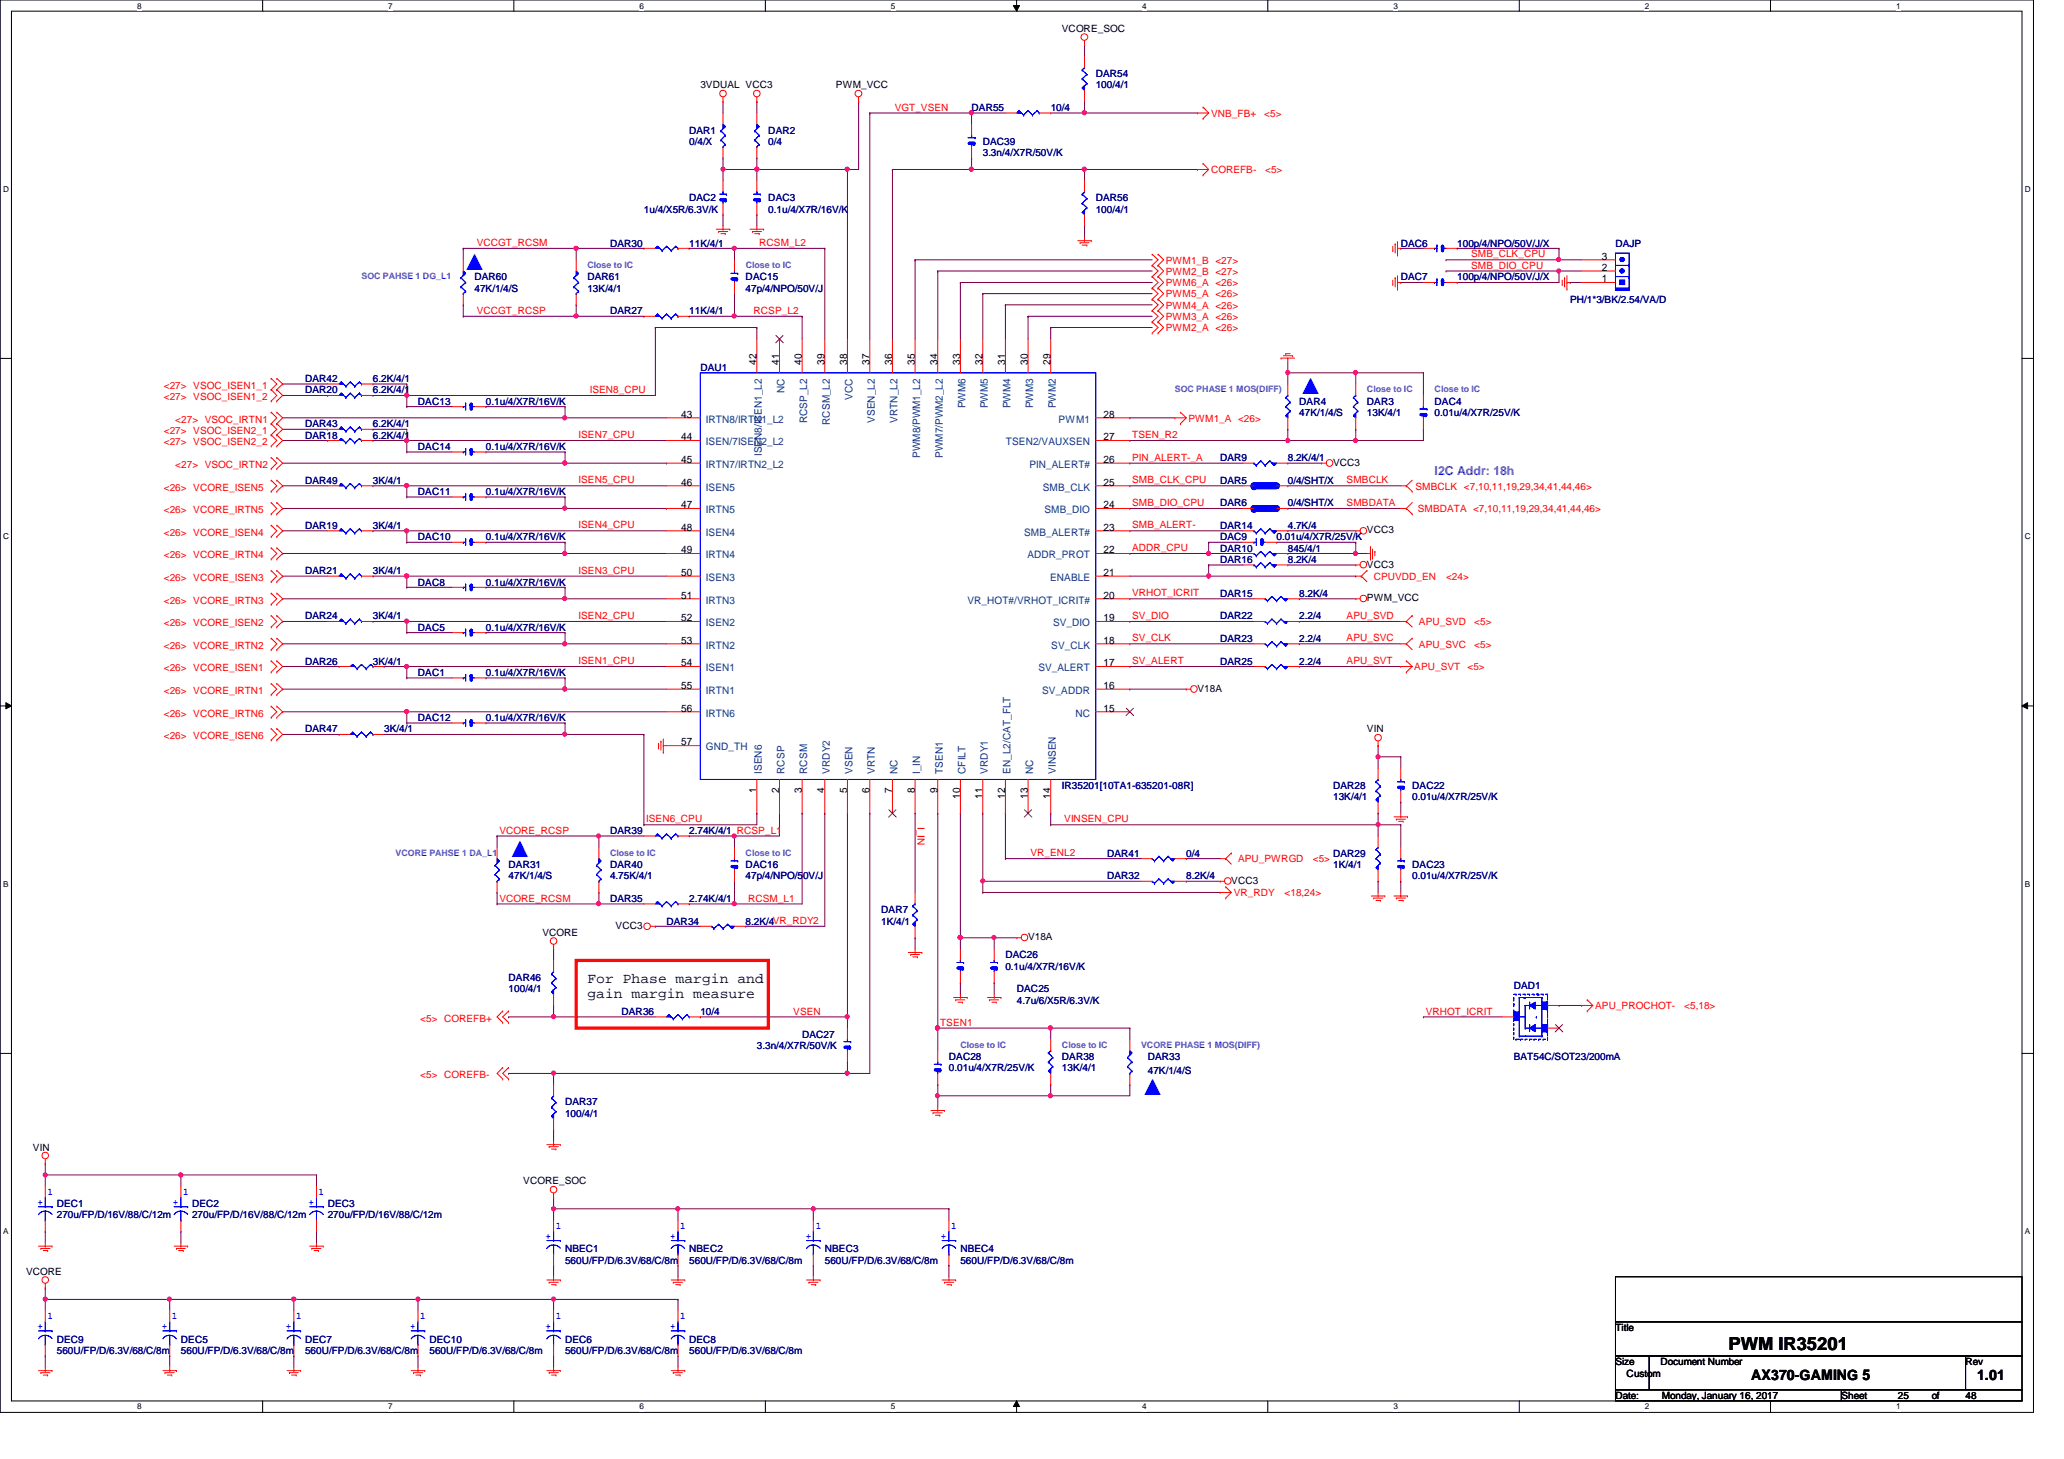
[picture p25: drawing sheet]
<svg xmlns="http://www.w3.org/2000/svg" width="297mm" height="210mm" viewBox="0 0 297 210" stroke-linecap="round" stroke-linejoin="round" font-family="sans-serif">
<defs><g id="words">
<g font-size="3.4" fill="#00f">
<text x="66.7" y="38.8">▲</text>
<text x="187" y="56.7">▲</text>
<text x="73.2" y="123.4">▲</text>
<text x="164.2" y="157.5">▲</text>
</g>
<text font-size="2.6" x="248.7" y="194.2">PWM IR35201</text>
<g font-size="2.1">
<text x="84.5" y="141.4">For Phase margin and</text>
<text x="84.5" y="143.6">gain margin measure</text>
<text x="252" y="198.6">AX370-GAMING 5</text>
<text x="284.5" y="198.6">1.01</text>
</g>
<text font-size="1.8" fill="#8000ff" x="206.5" y="68.3">I2C Addr: 18h</text>
<g font-size="1.5">
<text x="230.5" y="40.6">1</text>
<text x="230.5" y="38.9">2</text>
<text x="230.5" y="37.3">3</text>
<text x="108.9" y="52.5" transform="rotate(-90 108.9 52.5)">42</text>
<text x="112.1" y="52.5" transform="rotate(-90 112.1 52.5)">41</text>
<text x="115.4" y="52.5" transform="rotate(-90 115.4 52.5)">40</text>
<text x="118.7" y="52.5" transform="rotate(-90 118.7 52.5)">39</text>
<text x="121.9" y="52.5" transform="rotate(-90 121.9 52.5)">38</text>
<text x="125.1" y="52.5" transform="rotate(-90 125.1 52.5)">37</text>
<text x="128.4" y="52.5" transform="rotate(-90 128.4 52.5)">36</text>
<text x="131.7" y="52.5" transform="rotate(-90 131.7 52.5)">35</text>
<text x="134.9" y="52.5" transform="rotate(-90 134.9 52.5)">34</text>
<text x="138.2" y="52.5" transform="rotate(-90 138.2 52.5)">33</text>
<text x="141.4" y="52.5" transform="rotate(-90 141.4 52.5)">32</text>
<text x="144.6" y="52.5" transform="rotate(-90 144.6 52.5)">31</text>
<text x="147.9" y="52.5" transform="rotate(-90 147.9 52.5)">30</text>
<text x="151.2" y="52.5" transform="rotate(-90 151.2 52.5)">29</text>
<text x="98" y="60.1">43</text>
<text x="98" y="63.3">44</text>
<text x="158.8" y="63.3">27</text>
<text x="158.8" y="60.1">28</text>
<text x="98" y="66.6">45</text>
<text x="98" y="69.8">46</text>
<text x="158.8" y="69.8">25</text>
<text x="158.8" y="66.6">26</text>
<text x="98" y="73.1">47</text>
<text x="98" y="76.3">48</text>
<text x="158.8" y="73.1">24</text>
<text x="158.8" y="76.3">23</text>
<text x="98" y="79.6">49</text>
<text x="98" y="82.8">50</text>
<text x="158.8" y="79.6">22</text>
<text x="158.8" y="82.8">21</text>
<text x="98" y="86.1">51</text>
<text x="98" y="89.4">52</text>
<text x="158.8" y="89.4">19</text>
<text x="158.8" y="86.1">20</text>
<text x="98" y="92.6">53</text>
<text x="98" y="95.8">54</text>
<text x="158.8" y="95.8">17</text>
<text x="158.8" y="92.6">18</text>
<text x="98" y="99.1">55</text>
<text x="158.8" y="99.1">16</text>
<text x="98" y="107.2">57</text>
<text x="98" y="102.4">56</text>
<text x="158.8" y="102.4">15</text>
<text x="108.9" y="114.1" transform="rotate(-90 108.9 114.1)">1</text>
<text x="112.1" y="114.1" transform="rotate(-90 112.1 114.1)">2</text>
<text x="115.4" y="114.1" transform="rotate(-90 115.4 114.1)">3</text>
<text x="118.7" y="114.1" transform="rotate(-90 118.7 114.1)">4</text>
<text x="121.9" y="114.1" transform="rotate(-90 121.9 114.1)">5</text>
<text x="125.1" y="114.1" transform="rotate(-90 125.1 114.1)">6</text>
<text x="128.4" y="114.1" transform="rotate(-90 128.4 114.1)">7</text>
<text x="131.7" y="114.1" transform="rotate(-90 131.7 114.1)">8</text>
<text x="134.9" y="114.1" transform="rotate(-90 134.9 114.1)">9</text>
<text x="138.2" y="114.9" transform="rotate(-90 138.2 114.9)">10</text>
<text x="141.4" y="114.9" transform="rotate(-90 141.4 114.9)">11</text>
<text x="144.6" y="114.9" transform="rotate(-90 144.6 114.9)">12</text>
<text x="147.9" y="114.9" transform="rotate(-90 147.9 114.9)">13</text>
<text x="151.2" y="114.9" transform="rotate(-90 151.2 114.9)">14</text>
</g>
<g font-size="1.5" fill="#004080">
<text x="112.9" y="56.6" transform="rotate(-90 112.9 56.6)">NC</text>
<text x="122.7" y="57.5" transform="rotate(-90 122.7 57.5)">VCC</text>
<text x="138.9" y="58.8" transform="rotate(-90 138.9 58.8)">PWM6</text>
<text x="142.2" y="58.8" transform="rotate(-90 142.2 58.8)">PWM5</text>
<text x="145.4" y="58.8" transform="rotate(-90 145.4 58.8)">PWM4</text>
<text x="148.7" y="58.8" transform="rotate(-90 148.7 58.8)">PWM3</text>
<text x="151.9" y="58.8" transform="rotate(-90 151.9 58.8)">PWM2</text>
<text x="101.6" y="60.8">IRTN8/IRTN1_L2</text>
<text x="101.6" y="64.1">ISEN/7ISEN2_L2</text>
<text x="109.6" y="65.6" transform="rotate(-90 109.6 65.6)">ISEN8/ISEN1_L2</text>
<text x="116.2" y="60.9" transform="rotate(-90 116.2 60.9)">RCSP_L2</text>
<text x="119.4" y="61.1" transform="rotate(-90 119.4 61.1)">RCSM_L2</text>
<text x="125.9" y="60.8" transform="rotate(-90 125.9 60.8)">VSEN_L2</text>
<text x="129.2" y="60.8" transform="rotate(-90 129.2 60.8)">VRTN_L2</text>
<text x="132.4" y="65.9" transform="rotate(-90 132.4 65.9)">PWM8/PWM1_L2</text>
<text x="135.7" y="65.9" transform="rotate(-90 135.7 65.9)">PWM7/PWM2_L2</text>
<text x="144.8" y="64.1">TSEN2/VAUXSEN</text>
<text x="152.4" y="60.8">PWM1</text>
<text x="101.6" y="67.3">IRTN7/IRTN2_L2</text>
<text x="101.6" y="70.6">ISEN5</text>
<text x="148.2" y="67.3">PIN_ALERT#</text>
<text x="150.1" y="70.6">SMB_CLK</text>
<text x="101.6" y="73.8">IRTN5</text>
<text x="101.6" y="77">ISEN4</text>
<text x="147.4" y="77">SMB_ALERT#</text>
<text x="150.3" y="73.8">SMB_DIO</text>
<text x="101.6" y="80.3">IRTN4</text>
<text x="101.6" y="83.6">ISEN3</text>
<text x="147.9" y="80.3">ADDR_PROT</text>
<text x="151.1" y="83.6">ENABLE</text>
<text x="101.6" y="86.8">IRTN3</text>
<text x="139.2" y="86.8">VR_HOT#/VRHOT_ICRIT#</text>
<text x="101.6" y="90.1">ISEN2</text>
<text x="101.6" y="93.3">IRTN2</text>
<text x="151.3" y="93.3">SV_CLK</text>
<text x="151.6" y="90.1">SV_DIO</text>
<text x="101.6" y="96.6">ISEN1</text>
<text x="101.6" y="99.8">IRTN1</text>
<text x="149.4" y="96.6">SV_ALERT</text>
<text x="150" y="99.8">SV_ADDR</text>
<text x="101.6" y="107.9">GND_TH</text>
<text x="101.6" y="103.1">IRTN6</text>
<text x="154.8" y="103.1">NC</text>
<text x="109.6" y="111.3" transform="rotate(-90 109.6 111.3)">ISEN6</text>
<text x="112.9" y="111.3" transform="rotate(-90 112.9 111.3)">RCSP</text>
<text x="116.2" y="111.3" transform="rotate(-90 116.2 111.3)">RCSM</text>
<text x="119.4" y="111.3" transform="rotate(-90 119.4 111.3)">VRDY2</text>
<text x="122.7" y="111.3" transform="rotate(-90 122.7 111.3)">VSEN</text>
<text x="125.9" y="111.3" transform="rotate(-90 125.9 111.3)">VRTN</text>
<text x="129.2" y="111.3" transform="rotate(-90 129.2 111.3)">NC</text>
<text x="132.4" y="111.3" transform="rotate(-90 132.4 111.3)">I_IN</text>
<text x="135.7" y="111.3" transform="rotate(-90 135.7 111.3)">TSEN1</text>
<text x="138.9" y="111.3" transform="rotate(-90 138.9 111.3)">CFILT</text>
<text x="142.2" y="111.3" transform="rotate(-90 142.2 111.3)">VRDY1</text>
<text x="145.4" y="111.3" transform="rotate(-90 145.4 111.3)">EN_L2/CAT_FLT</text>
<text x="148.7" y="111.3" transform="rotate(-90 148.7 111.3)">NC</text>
<text x="151.9" y="111.3" transform="rotate(-90 151.9 111.3)">VINSEN</text>
</g>
<g font-size="1.4">
<text x="152.8" y="4.6">VCORE_SOC</text>
<text x="100.8" y="12.7">3VDUAL VCC3</text>
<text x="120.3" y="12.7">PWM_VCC</text>
<text x="191.9" y="67">VCC3</text>
<text x="196.7" y="76.8">VCC3</text>
<text x="196.7" y="81.7">VCC3</text>
<text x="196.7" y="86.5">PWM_VCC</text>
<text x="172.3" y="99.5">V18A</text>
<text x="196.7" y="105.4">VIN</text>
<text x="177.2" y="127.2">VCC3</text>
<text x="78.1" y="134.6">VCORE</text>
<text x="88.6" y="133.6">VCC3</text>
<text x="148" y="135.3">V18A</text>
<text x="4.7" y="165.5">VIN</text>
<text x="75.3" y="170.4">VCORE_SOC</text>
<text x="3.8" y="183.4">VCORE</text>
<text x="232.5" y="191.5">Title</text>
<text x="232.5" y="196.4">Size</text>
<text x="239" y="196.4">Document Number</text>
<text x="282.9" y="196.4">Rev</text>
<text x="232.5" y="201.3">Date:</text>
<text x="234.1" y="198">Custom</text>
<text x="239.1" y="201.3">Monday, January 16, 2017</text>
<text x="265" y="201.3">Sheet</text>
<text x="273.1" y="201.3">25</text>
<text x="278" y="201.3">of</text>
<text x="282.9" y="201.3">48</text>
</g>
<g font-size="1.4" fill="#000080">
<text x="157.7" y="11.1">DAR54</text>
<text x="139.8" y="16">DAR55</text>
<text x="151.2" y="16">10/4</text>
<text x="157.7" y="12.7">100/4/1</text>
<text x="99.2" y="19.2">DAR1</text>
<text x="99.2" y="20.8">0/4/X</text>
<text x="110.6" y="19.2">DAR2</text>
<text x="110.6" y="20.8">0/4</text>
<text x="141.4" y="20.8">DAC39</text>
<text x="141.4" y="22.5">3.3n/4/X7R/50V/K</text>
<text x="99.2" y="29">DAC2</text>
<text x="110.6" y="29">DAC3</text>
<text x="157.7" y="29">DAR56</text>
<text x="87.8" y="35.5">DAR30</text>
<text x="92.7" y="30.6">1u/4/X5R/6.3V/K</text>
<text x="99.2" y="35.5">11K/4/1</text>
<text x="110.6" y="30.6">0.1u/4/X7R/16V/K</text>
<text x="157.7" y="30.6">100/4/1</text>
<text x="201.6" y="35.5">DAC6</text>
<text x="209.7" y="35.5">100p/4/NPO/50V/J/X</text>
<text x="232.5" y="35.5">DAJP</text>
<text x="68.3" y="40.3">DAR60</text>
<text x="68.3" y="42">47K/1/4/S</text>
<text x="84.5" y="40.3">DAR61</text>
<text x="84.5" y="42">13K/4/1</text>
<text x="107.3" y="40.3">DAC15</text>
<text x="107.3" y="42">47p/4/NPO/50V/J</text>
<text x="201.6" y="40.3">DAC7</text>
<text x="209.7" y="40.3">100p/4/NPO/50V/J/X</text>
<text x="87.8" y="45.2">DAR27</text>
<text x="99.2" y="45.2">11K/4/1</text>
<text x="226" y="43.6">PH/1*3/BK/2.54/VA/D</text>
<text x="100.8" y="53.3">DAU1</text>
<text x="43.9" y="56.6">DAR20</text>
<text x="43.9" y="55">DAR42</text>
<text x="53.7" y="56.6">6.2K/4/1</text>
<text x="53.7" y="55">6.2K/4/1</text>
<text x="60.2" y="58.3">DAC13</text>
<text x="69.9" y="58.3">0.1u/4/X7R/16V/K</text>
<text x="187" y="58.3">DAR4</text>
<text x="187" y="59.9">47K/1/4/S</text>
<text x="196.7" y="58.3">DAR3</text>
<text x="196.7" y="59.9">13K/4/1</text>
<text x="206.5" y="58.3">DAC4</text>
<text x="206.5" y="59.9">0.01u/4/X7R/25V/K</text>
<text x="43.9" y="63.1">DAR18</text>
<text x="43.9" y="61.5">DAR43</text>
<text x="53.7" y="63.1">6.2K/4/1</text>
<text x="53.7" y="61.5">6.2K/4/1</text>
<text x="60.2" y="64.7">DAC14</text>
<text x="69.9" y="64.7">0.1u/4/X7R/16V/K</text>
<text x="43.9" y="69.6">DAR49</text>
<text x="53.7" y="69.6">3K/4/1</text>
<text x="60.2" y="71.2">DAC11</text>
<text x="69.9" y="71.2">0.1u/4/X7R/16V/K</text>
<text x="175.6" y="66.4">DAR9</text>
<text x="175.6" y="69.6">DAR5</text>
<text x="185.3" y="66.4">8.2K/4/1</text>
<text x="185.3" y="69.6">0/4/SHT/X</text>
<text x="43.9" y="76.1">DAR19</text>
<text x="53.7" y="76.1">3K/4/1</text>
<text x="60.2" y="77.7">DAC10</text>
<text x="69.9" y="77.7">0.1u/4/X7R/16V/K</text>
<text x="175.6" y="72.9">DAR6</text>
<text x="175.6" y="76.1">DAR14</text>
<text x="175.6" y="77.7">DAC9</text>
<text x="183.7" y="77.7">0.01u/4/X7R/25V/K</text>
<text x="185.3" y="76.1">4.7K/4</text>
<text x="185.3" y="72.9">0/4/SHT/X</text>
<text x="43.9" y="82.6">DAR21</text>
<text x="53.7" y="82.6">3K/4/1</text>
<text x="175.6" y="79.4">DAR10</text>
<text x="175.6" y="81">DAR16</text>
<text x="185.3" y="79.4">845/4/1</text>
<text x="185.3" y="81">8.2K/4</text>
<text x="43.9" y="89.1">DAR24</text>
<text x="53.7" y="89.1">3K/4/1</text>
<text x="60.2" y="84.2">DAC8</text>
<text x="69.9" y="84.2">0.1u/4/X7R/16V/K</text>
<text x="175.6" y="85.9">DAR15</text>
<text x="175.6" y="89.1">DAR22</text>
<text x="187" y="85.9">8.2K/4</text>
<text x="187" y="89.1">2.2/4</text>
<text x="43.9" y="95.6">DAR26</text>
<text x="53.7" y="95.6">3K/4/1</text>
<text x="60.2" y="90.8">DAC5</text>
<text x="69.9" y="90.8">0.1u/4/X7R/16V/K</text>
<text x="175.6" y="95.6">DAR25</text>
<text x="175.6" y="92.4">DAR23</text>
<text x="187" y="95.6">2.2/4</text>
<text x="187" y="92.4">2.2/4</text>
<text x="60.2" y="97.2">DAC1</text>
<text x="69.9" y="97.2">0.1u/4/X7R/16V/K</text>
<text x="43.9" y="105.4">DAR47</text>
<text x="55.3" y="105.4">3K/4/1</text>
<text x="60.2" y="103.8">DAC12</text>
<text x="69.9" y="103.8">0.1u/4/X7R/16V/K</text>
<text x="152.8" y="113.5">IR35201[10TA1-635201-08R]</text>
<text x="191.9" y="113.5">DAR28</text>
<text x="203.2" y="113.5">DAC22</text>
<text x="191.9" y="115.1">13K/4/1</text>
<text x="203.2" y="115.1">0.01u/4/X7R/25V/K</text>
<text x="73.2" y="124.9">DAR31</text>
<text x="87.8" y="120">DAR39</text>
<text x="87.8" y="124.9">DAR40</text>
<text x="99.2" y="120">2.74K/4/1 RCSP_L1</text>
<text x="107.3" y="124.9">DAC16</text>
<text x="159.3" y="123.3">DAR41</text>
<text x="170.7" y="123.3">0/4</text>
<text x="191.9" y="123.3">DAR29</text>
<text x="191.9" y="124.9">1K/4/1</text>
<text x="203.2" y="124.9">DAC23</text>
<text x="73.2" y="126.5">47K/1/4/S</text>
<text x="87.8" y="129.8">DAR35</text>
<text x="87.8" y="126.5">4.75K/4/1</text>
<text x="99.2" y="129.8">2.74K/4/1</text>
<text x="107.3" y="126.5">47p/4/NPO/50V/J</text>
<text x="126.8" y="131.4">DAR7</text>
<text x="159.3" y="126.5">DAR32</text>
<text x="170.7" y="126.5">8.2K/4</text>
<text x="203.2" y="126.5">0.01u/4/X7R/25V/K</text>
<text x="95.9" y="133">DAR34</text>
<text x="107.3" y="133">8.2K/4VR_RDY2</text>
<text x="126.8" y="133">1K/4/1</text>
<text x="144.7" y="137.9">DAC26</text>
<text x="73.2" y="141.1">DAR46</text>
<text x="73.2" y="142.7">100/4/1</text>
<text x="144.7" y="139.5">0.1u/4/X7R/16V/K</text>
<text x="146.3" y="142.7">DAC25</text>
<text x="217.8" y="142.3">DAD1</text>
<text x="89.4" y="146">DAR36</text>
<text x="100.8" y="146">10/4</text>
<text x="115.4" y="149.3">DAC27</text>
<text x="146.3" y="144.4">4.7u/6/X5R/6.3V/K</text>
<text x="108.9" y="150.9">3.3n/4/X7R/50V/K</text>
<text x="136.6" y="152.5">DAC28</text>
<text x="136.6" y="154.1">0.01u/4/X7R/25V/K</text>
<text x="152.8" y="152.5">DAR38</text>
<text x="152.8" y="154.1">13K/4/1</text>
<text x="165.2" y="152.5">DAR33</text>
<text x="165.2" y="154.5">47K/1/4/S</text>
<text x="217.8" y="152.5">BAT54C/SOT23/200mA</text>
<text x="81.3" y="159">DAR37</text>
<text x="81.3" y="160.7">100/4/1</text>
<text x="8.2" y="173.7">DEC1</text>
<text x="27.6" y="173.7">DEC2</text>
<text x="47.2" y="173.7">DEC3</text>
<text x="8.2" y="175.3">270u/FP/D/16V/88/C/12m</text>
<text x="27.6" y="175.3">270u/FP/D/16V/88/C/12m</text>
<text x="47.2" y="175.3">270u/FP/D/16V/88/C/12m</text>
<text x="81.3" y="180.2">NBEC1</text>
<text x="81.3" y="181.8">560U/FP/D/6.3V/68/C/8m</text>
<text x="99.2" y="180.2">NBEC2</text>
<text x="99.2" y="181.8">560U/FP/D/6.3V/68/C/8m</text>
<text x="118.7" y="180.2">NBEC3</text>
<text x="118.7" y="181.8">560U/FP/D/6.3V/68/C/8m</text>
<text x="138.2" y="180.2">NBEC4</text>
<text x="138.2" y="181.8">560U/FP/D/6.3V/68/C/8m</text>
<text x="8.2" y="193.2">DEC9</text>
<text x="8.2" y="194.8">560U/FP/D/6.3V/68/C/8m</text>
<text x="26" y="193.2">DEC5</text>
<text x="26" y="194.8">560U/FP/D/6.3V/68/C/8m</text>
<text x="43.9" y="193.2">DEC7</text>
<text x="43.9" y="194.8">560U/FP/D/6.3V/68/C/8m</text>
<text x="61.8" y="193.2">DEC10</text>
<text x="61.8" y="194.8">560U/FP/D/6.3V/68/C/8m</text>
<text x="81.3" y="193.2">DEC6</text>
<text x="81.3" y="194.8">560U/FP/D/6.3V/68/C/8m</text>
<text x="99.2" y="193.2">DEC8</text>
<text x="99.2" y="194.8">560U/FP/D/6.3V/68/C/8m</text>
</g>
<g font-size="1.4" fill="#f00">
<text x="128.8" y="15.9">VGT_VSEN</text>
<text x="174.3" y="16.8">VNB_FB+</text>
<text x="181.9" y="16.8">&lt;5&gt;</text>
<text x="174.3" y="24.9">COREFB-</text>
<text x="182.1" y="24.9">&lt;5&gt;</text>
<text x="68.6" y="35.4">VCCGT_RCSM</text>
<text x="109.3" y="35.4">RCSM_L2</text>
<text x="167.8" y="39.5">PWM2_B &lt;27&gt;</text>
<text x="167.8" y="37.9">PWM1_B &lt;27&gt;</text>
<text x="167.8" y="41.1">PWM6_A &lt;26&gt;</text>
<text x="211.7" y="38.7">SMB_DIO_CPU</text>
<text x="211.7" y="37">SMB_CLK_CPU</text>
<text x="68.6" y="45.2">VCCGT_RCSP</text>
<text x="108.5" y="45.2">RCSP_L2</text>
<text x="167.8" y="44.4">PWM4_A &lt;26&gt;</text>
<text x="167.8" y="46.1">PWM3_A &lt;26&gt;</text>
<text x="167.8" y="47.7">PWM2_A &lt;26&gt;</text>
<text x="167.8" y="42.8">PWM5_A &lt;26&gt;</text>
<text x="23.6" y="57.6">&lt;27&gt; VSOC_ISEN1_2</text>
<text x="23.6" y="56">&lt;27&gt; VSOC_ISEN1_1</text>
<text x="84.9" y="56.6">ISEN8_CPU</text>
<text x="23.6" y="64.1">&lt;27&gt; VSOC_ISEN2_2</text>
<text x="23.6" y="62.4">&lt;27&gt; VSOC_ISEN2_1</text>
<text x="25.2" y="60.8">&lt;27&gt; VSOC_IRTN1</text>
<text x="83.3" y="63">ISEN7_CPU</text>
<text x="162.9" y="63">TSEN_R2</text>
<text x="171" y="60.7">PWM1_A &lt;26&gt;</text>
<text x="23.6" y="70.6">&lt;26&gt; VCORE_ISEN5</text>
<text x="25.2" y="67.4">&lt;27&gt; VSOC_IRTN2</text>
<text x="83.3" y="69.6">ISEN5_CPU</text>
<text x="162.9" y="69.6">SMB_CLK_CPU</text>
<text x="162.9" y="66.3">PIN_ALERT-_A</text>
<text x="193.8" y="69.6">SMBCLK</text>
<text x="203.7" y="70.4">SMBCLK &lt;7,10,11,19,29,34,41,44,46&gt;</text>
<text x="23.6" y="77.1">&lt;26&gt; VCORE_ISEN4</text>
<text x="23.6" y="73.8">&lt;26&gt; VCORE_IRTN5</text>
<text x="83.3" y="76">ISEN4_CPU</text>
<text x="162.9" y="72.8">SMB_DIO_CPU</text>
<text x="162.9" y="76">SMB_ALERT-</text>
<text x="193.8" y="72.8">SMBDATA</text>
<text x="204" y="73.7">SMBDATA &lt;7,10,11,19,29,34,41,44,46&gt;</text>
<text x="23.6" y="80.3">&lt;26&gt; VCORE_IRTN4</text>
<text x="23.6" y="83.6">&lt;26&gt; VCORE_ISEN3</text>
<text x="83.3" y="82.5">ISEN3_CPU</text>
<text x="162.9" y="79.3">ADDR_CPU</text>
<text x="197.7" y="83.4">CPUVDD_EN</text>
<text x="208.1" y="83.4">&lt;24&gt;</text>
<text x="23.6" y="86.8">&lt;26&gt; VCORE_IRTN3</text>
<text x="83.3" y="89.1">ISEN2_CPU</text>
<text x="162.9" y="85.8">VRHOT_ICRIT</text>
<text x="162.9" y="89.1">SV_DIO</text>
<text x="193.8" y="89.1">APU_SVD</text>
<text x="204.2" y="89.9">APU_SVD</text>
<text x="212.2" y="89.9">&lt;5&gt;</text>
<text x="23.6" y="93.3">&lt;26&gt; VCORE_IRTN2</text>
<text x="23.6" y="90.1">&lt;26&gt; VCORE_ISEN2</text>
<text x="83.3" y="95.5">ISEN1_CPU</text>
<text x="162.9" y="95.5">SV_ALERT</text>
<text x="162.9" y="92.3">SV_CLK</text>
<text x="193.8" y="95.5">APU_SVT</text>
<text x="193.8" y="92.3">APU_SVC</text>
<text x="204.2" y="93.2">APU_SVC</text>
<text x="212.2" y="93.2">&lt;5&gt;</text>
<text x="23.6" y="99.9">&lt;26&gt; VCORE_IRTN1</text>
<text x="23.6" y="96.6">&lt;26&gt; VCORE_ISEN1</text>
<text x="203.5" y="96.4">APU_SVT</text>
<text x="211.2" y="96.4">&lt;5&gt;</text>
<text x="23.6" y="103.1">&lt;26&gt; VCORE_IRTN6</text>
<text x="23.6" y="106.3">&lt;26&gt; VCORE_ISEN6</text>
<text x="71.9" y="119.9">VCORE_RCSP</text>
<text x="93" y="118.3">ISEN6_CPU</text>
<text x="132" y="119" transform="rotate(90 132 119)">I_IN</text>
<text x="153.2" y="118.3">VINSEN_CPU</text>
<text x="148.3" y="123.2">VR_ENL2</text>
<text x="178.2" y="124.1">APU_PWRGD</text>
<text x="188.9" y="124.1">&lt;5&gt;</text>
<text x="71.9" y="129.7">VCORE_RCSM</text>
<text x="107.7" y="129.7">RCSM_L1</text>
<text x="177.5" y="128.9">VR_RDY</text>
<text x="184.9" y="128.9">&lt;18,24&gt;</text>
<text x="60.5" y="147">&lt;5&gt; COREFB+</text>
<text x="114.2" y="146">VSEN</text>
<text x="135.3" y="147.6">TSEN1</text>
<text x="205.2" y="146">VRHOT_ICRIT</text>
<text x="229.6" y="145.2">APU_PROCHOT-</text>
<text x="242.4" y="145.2">&lt;5,18&gt;</text>
<text x="60.5" y="155.1">&lt;5&gt; COREFB-</text>
</g>
<g font-size="1.4" fill="#00f">
<text x="5.4" y="173.3">+</text>
<text x="6.9" y="171.9">1</text>
<text x="24.9" y="173.3">+</text>
<text x="26.4" y="171.9">1</text>
<text x="44.4" y="173.3">+</text>
<text x="45.8" y="171.9">1</text>
<text x="78.5" y="178.2">+</text>
<text x="80" y="176.7">1</text>
<text x="96.4" y="178.2">+</text>
<text x="97.9" y="176.7">1</text>
<text x="115.9" y="178.2">+</text>
<text x="117.4" y="176.7">1</text>
<text x="135.4" y="178.2">+</text>
<text x="136.9" y="176.7">1</text>
<text x="5.4" y="191.2">+</text>
<text x="6.9" y="189.7">1</text>
<text x="23.3" y="191.2">+</text>
<text x="24.7" y="189.7">1</text>
<text x="41.1" y="191.2">+</text>
<text x="42.6" y="189.7">1</text>
<text x="59.1" y="191.2">+</text>
<text x="60.5" y="189.7">1</text>
<text x="78.5" y="191.2">+</text>
<text x="80" y="189.7">1</text>
<text x="96.4" y="191.2">+</text>
<text x="97.9" y="189.7">1</text>
</g>
<g font-size="1.3" fill="#8000ff">
<text x="52" y="40.2">SOC PAHSE 1 DG_L1</text>
<text x="84.5" y="38.6">Close to IC</text>
<text x="107.3" y="38.6">Close to IC</text>
<text x="169.1" y="56.4">SOC PHASE 1 MOS(DIFF)</text>
<text x="196.7" y="56.4">Close to IC</text>
<text x="206.5" y="56.4">Close to IC</text>
<text x="56.9" y="123.1">VCORE PAHSE 1 DA_L1</text>
<text x="87.8" y="123.1">Close to IC</text>
<text x="107.3" y="123.1">Close to IC</text>
<text x="138.2" y="150.7">Close to IC</text>
<text x="152.8" y="150.7">Close to IC</text>
<text x="164.2" y="150.7">VCORE PHASE 1 MOS(DIFF)</text>
</g>
<g font-size="1.2">
<text x="19.7" y="1.2">8</text>
<text x="55.9" y="1.2">7</text>
<text x="92" y="1.2">6</text>
<text x="128.2" y="1.2">5</text>
<text x="164.4" y="1.2">4</text>
<text x="200.5" y="1.2">3</text>
<text x="236.7" y="1.2">2</text>
<text x="272.9" y="1.2">1</text>
<text x=".5" y="27.6">D</text>
<text x="291.4" y="27.6">D</text>
<text x=".5" y="77.6">C</text>
<text x="291.4" y="77.6">C</text>
<text x=".5" y="127.6">B</text>
<text x="291.4" y="127.6">B</text>
<text x=".5" y="177.6">A</text>
<text x="291.4" y="177.6">A</text>
<text x="19.7" y="202.8">8</text>
<text x="55.9" y="202.8">7</text>
<text x="92" y="202.8">6</text>
<text x="128.2" y="202.8">5</text>
<text x="164.4" y="202.8">4</text>
<text x="200.5" y="202.8">3</text>
<text x="236.7" y="202.8">2</text>
<text x="272.9" y="202.8">1</text>
</g>
</g></defs>
<path d="M0 0h292.6v203.2h-292.6zM1.6 1.6h289.4v199.9h-289.4z" fill="none" stroke="#000" stroke-width=".14"/>
<g fill="#fff">
<path d="M19.7 .2h.6v1.3h-.6z"/>
<path d="M19.7 201.7h.6v1.3h-.6z"/>
</g>
<path d="M37.8 0v1.6M37.8 201.5v1.7" fill="none" stroke="#000" stroke-width=".14"/>
<g fill="#fff">
<path d="M55.9 .2h.6v1.3h-.6z"/>
<path d="M55.9 201.7h.6v1.3h-.6z"/>
</g>
<path d="M74 0v1.6M74 201.5v1.7" fill="none" stroke="#000" stroke-width=".14"/>
<g fill="#fff">
<path d="M92 .2h.6v1.3h-.6z"/>
<path d="M92 201.7h.6v1.3h-.6z"/>
</g>
<path d="M110.1 0v1.6M110.1 201.5v1.7" fill="none" stroke="#000" stroke-width=".14"/>
<g fill="#fff">
<path d="M128.2 .2h.6v1.3h-.6z"/>
<path d="M128.2 201.7h.6v1.3h-.6z"/>
</g>
<path d="M145.8 .8h.9l-.4 .8zM146.3 0v1.6M146.3 201.5l.4 .9h-.9zM146.3 201.5v1.7" fill="none" stroke="#000" stroke-width=".14"/>
<path d="M145.8 .8h.9l-.4 .8zM146.3 201.5l.4 .9h-.9z" fill="#000"/>
<g fill="#fff">
<path d="M164.4 .2h.6v1.3h-.6z"/>
<path d="M164.4 201.7h.6v1.3h-.6z"/>
</g>
<path d="M182.5 0v1.6M182.5 201.5v1.7" fill="none" stroke="#000" stroke-width=".14"/>
<g fill="#fff">
<path d="M200.5 .2h.6v1.3h-.6z"/>
<path d="M200.5 201.7h.6v1.3h-.6z"/>
</g>
<path d="M218.6 0v1.6M218.6 201.5v1.7" fill="none" stroke="#000" stroke-width=".14"/>
<g fill="#fff">
<path d="M236.7 .2h.6v1.3h-.6z"/>
<path d="M236.7 201.7h.6v1.3h-.6z"/>
</g>
<path d="M254.8 0v1.6M254.8 201.5v1.7" fill="none" stroke="#000" stroke-width=".14"/>
<g fill="#fff">
<path d="M272.9 .2h.6v1.3h-.6z"/>
<path d="M272.9 201.7h.6v1.3h-.6z"/>
<path d="M.5 26.6h.8v1.3h-.8z"/>
<path d="M291.4 26.6h.8v1.3h-.8z"/>
<path d="M.5 76.5h.8v1.4h-.8z"/>
<path d="M291.4 76.5h.8v1.4h-.8z"/>
</g>
<path d="M0 51.6h1.6M291 51.6h1.6" fill="none" stroke="#000" stroke-width=".14"/>
<g fill="#fff">
<path d="M.5 126.5h.7v1.3h-.7z"/>
<path d="M291.4 126.5h.7v1.3h-.7z"/>
</g>
<path d="M0 101.6h1.6M.8 101.1l.8 .5-.8 .4zM291 101.6l.8-.5v.9zM291 101.6h1.6" fill="none" stroke="#000" stroke-width=".14"/>
<path d="M.8 101.1l.8 .5-.8 .4zM291 101.6l.8-.5v.9z" fill="#000"/>
<g fill="#fff">
<path d="M.5 176.5h.7v1.3h-.7z"/>
<path d="M291.4 176.5h.7v1.3h-.7z"/>
</g>
<path d="M0 151.6h1.6M291 151.6h1.6" fill="none" stroke="#000" stroke-width=".14"/>
<path d="M6.5 167.4h.1M6.5 169h.1M6.5 167.4v1.6M6.5 169h19.5M26 169h.1M26 177.2h.1M26 169v1.7M26 177.2v1.6M79.7 186.9h.1M79.7 195.1h.1M79.7 186.9v1.7M79.7 195.1v1.6" fill="none" stroke="#800040" stroke-width=".14"/>
<circle cx="6.5" cy="169" r=".3" fill="#f0f"/>
<circle cx="6.5" cy="169" r=".3" fill="none" stroke="#f0f" stroke-width=".14"/>
<path d="M26 169h.1M26 169h19.5M45.5 177.2h.1M45.5 169h.1M45.5 169v1.7M45.5 177.2v1.6" fill="none" stroke="#800040" stroke-width=".14"/>
<circle cx="26" cy="169" r=".31" fill="#f0f"/>
<circle cx="26" cy="169" r=".31" fill="none" stroke="#f0f" stroke-width=".14"/>
<path d="M125.2 117h.1M125.2 117v37.4h-3.2M79.7 154.4h.1M79.7 154.4v1.6M122 146.3h.1M122 154.4h.1M122 146.3v1.6M6.5 169h.1M6.5 177.2h.1M6.5 169v1.7M6.5 177.2v1.6" fill="none" stroke="#800040" stroke-width=".14"/>
<circle cx="121.9" cy="154.4" r=".3" fill="#f0f"/>
<circle cx="121.9" cy="154.4" r=".3" fill="none" stroke="#f0f" stroke-width=".14"/>
<path d="M115.4 45.5h.1M115.4 45.5v3.3M135 157.6h.1M135 157.6h16.2" fill="none" stroke="#800040" stroke-width=".14"/>
<circle cx="151.2" cy="157.6" r=".3" fill="#f0f"/>
<circle cx="151.2" cy="157.6" r=".3" fill="none" stroke="#f0f" stroke-width=".14"/>
<circle cx="134.9" cy="157.6" r=".3" fill="#f0f"/>
<circle cx="134.9" cy="157.6" r=".3" fill="none" stroke="#f0f" stroke-width=".14"/>
<path d="M135 147.9h.1M135 147.9h16.2" fill="none" stroke="#800040" stroke-width=".14"/>
<circle cx="151.2" cy="147.9" r=".31" fill="#f0f"/>
<circle cx="151.2" cy="147.9" r=".31" fill="none" stroke="#f0f" stroke-width=".14"/>
<path d="M135 147.9h.1M135 147.9v3.3" fill="none" stroke="#800040" stroke-width=".14"/>
<circle cx="134.9" cy="147.9" r=".31" fill="#f0f"/>
<circle cx="134.9" cy="147.9" r=".31" fill="none" stroke="#f0f" stroke-width=".14"/>
<path d="M135 117h.1M135 117v30.9" fill="none" stroke="#800040" stroke-width=".14"/>
<circle cx="134.9" cy="147.9" r=".31" fill="#f0f"/>
<circle cx="134.9" cy="147.9" r=".31" fill="none" stroke="#f0f" stroke-width=".14"/>
<g fill="none" stroke="#800040" stroke-width=".14">
<path d="M108.9 14.6h.1M108.9 14.6v1.7M108.9 30.9h.1M108.9 30.9v1.6M122 24.4h.1M122 24.4v24.4M156.1 32.5h.1M156.1 32.5v1.6M170.7 126.8h.1M170.7 126.8h4.9M135 156h.1M135 157.6h.1"/>
<path d="M135 156v3.3M138.2 141.4h.1M138.2 141.4v1.6M143.1 141.4h.1M143.1 141.4v1.6M151.2 156h.1M151.2 156v1.6"/>
</g>
<circle cx="121.9" cy="24.3" r=".3" fill="#f0f"/>
<circle cx="121.9" cy="24.3" r=".3" fill="none" stroke="#f0f" stroke-width=".14"/>
<path d="M104.1 24.4h.1M104.1 24.4h4.8" fill="none" stroke="#800040" stroke-width=".14"/>
<circle cx="108.9" cy="24.3" r=".3" fill="#f0f"/>
<circle cx="108.9" cy="24.3" r=".3" fill="none" stroke="#f0f" stroke-width=".14"/>
<circle cx="104.1" cy="24.3" r=".3" fill="#f0f"/>
<circle cx="104.1" cy="24.3" r=".3" fill="none" stroke="#f0f" stroke-width=".14"/>
<path d="M104.1 14.6h.1M104.1 14.6v1.7M108.9 24.4h.1M108.9 24.4v1.6" fill="none" stroke="#800040" stroke-width=".14"/>
<circle cx="108.9" cy="24.3" r=".3" fill="#f0f"/>
<circle cx="108.9" cy="24.3" r=".3" fill="none" stroke="#f0f" stroke-width=".14"/>
<g fill="none" stroke="#800040" stroke-width=".14">
<path d="M104.1 24.4h.1M104.1 30.9h.1M104.1 24.4v1.6M104.1 30.9v1.6M108.9 22.7h.1M108.9 22.7v1.7M224.4 39h.1M224.4 39h3.2M162.6 73.2h.1M162.6 73.2h16.3M185.3 73.2h.1M185.3 69.9h.1"/>
<path d="M185.3 73.2h16.3M185.3 69.9h16.3M79.7 136.5h.1M79.7 136.5v1.7"/>
</g>
<circle cx="224.3" cy="39" r=".3" fill="#f0f"/>
<circle cx="224.3" cy="39" r=".3" fill="none" stroke="#f0f" stroke-width=".14"/>
<path d="M224.4 37.4h.1M224.4 37.4h3.2" fill="none" stroke="#800040" stroke-width=".14"/>
<circle cx="224.3" cy="37.3" r=".3" fill="#f0f"/>
<circle cx="224.3" cy="37.3" r=".3" fill="none" stroke="#f0f" stroke-width=".14"/>
<g fill="none" stroke="#800040" stroke-width=".14">
<path d="M201.6 35.7h.1M201.6 35.7h3.2M208.1 39h.1M208.1 37.4h.1M208.1 39h16.3M209.7 35.7h.1M209.7 35.7h14.7M224.4 39h.1M224.4 35.7h.1M224.4 39v1.6h-14.7M224.4 35.7v1.7h-16.3M201.6 40.6h.1"/>
<path d="M201.6 40.6h3.2M209.7 40.6h.1M226 40.6h.1M226 40.6h1.6M173.9 78h.1M173.9 78h5M195.1 79.6h.1M195.1 79.6h1.6"/>
</g>
<circle cx="195.1" cy="79.6" r=".3" fill="#f0f"/>
<circle cx="195.1" cy="79.6" r=".3" fill="none" stroke="#f0f" stroke-width=".14"/>
<path d="M173.9 79.6h.1M173.9 79.6h5M183.7 78h.1M183.7 78h11.4M195.1 78h.1M195.1 78v1.6" fill="none" stroke="#800040" stroke-width=".14"/>
<circle cx="173.9" cy="79.6" r=".3" fill="#f0f"/>
<circle cx="173.9" cy="79.6" r=".3" fill="none" stroke="#f0f" stroke-width=".14"/>
<g fill="none" stroke="#800040" stroke-width=".14">
<path d="M53.7 56.9h.1M53.7 56.9h4.8M53.7 76.4h.1M53.7 76.4h4.8M162.6 79.6h.1M173.9 78h.1M173.9 78v1.6h-11.3M53.7 89.4h.1M53.7 89.4h4.8M55.3 95.9h.1M55.3 95.9h3.2M162.6 86.1h.1"/>
<path d="M162.6 95.9h.1M162.6 89.4h.1M162.6 92.6h.1M162.6 99.1h.1M162.6 86.1h17.9M162.6 95.9h17.9M162.6 89.4h17.9M162.6 92.6h17.9M162.6 99.1h8.1M187 86.1h.1M187 95.9h.1M187 89.4h.1"/>
<path d="M187 92.6h.1M187 86.1h8.1M187 95.9h14.6M187 89.4h14.6M187 92.6h14.6M138.2 117h.1M138.2 117v17.9M151.2 118.7h.1M198.3 117h.1M198.3 117v1.7h-47.1M73.2 146.3h.1M79.7 144.7h.1"/>
<path d="M79.7 144.7v1.6h-6.5"/>
</g>
<circle cx="138.2" cy="134.9" r=".3" fill="#f0f"/>
<circle cx="138.2" cy="134.9" r=".3" fill="none" stroke="#f0f" stroke-width=".14"/>
<path d="M100.8 146.3h.1M100.8 146.3h21.2" fill="none" stroke="#800040" stroke-width=".14"/>
<circle cx="121.9" cy="146.3" r=".3" fill="#f0f"/>
<circle cx="121.9" cy="146.3" r=".3" fill="none" stroke="#f0f" stroke-width=".14"/>
<path d="M79.7 154.4h.1M79.7 154.4h42.3" fill="none" stroke="#800040" stroke-width=".14"/>
<circle cx="79.7" cy="154.4" r=".3" fill="#f0f"/>
<circle cx="79.7" cy="154.4" r=".3" fill="none" stroke="#f0f" stroke-width=".14"/>
<path d="M195.1 53.6h.1M195.1 53.6h9.7" fill="none" stroke="#800040" stroke-width=".14"/>
<circle cx="195.1" cy="53.6" r=".3" fill="#f0f"/>
<circle cx="195.1" cy="53.6" r=".3" fill="none" stroke="#f0f" stroke-width=".14"/>
<path d="M156.1 24.4h.1M156.1 24.4h16.2" fill="none" stroke="#800040" stroke-width=".14"/>
<circle cx="156.1" cy="24.3" r=".31" fill="#f0f"/>
<circle cx="156.1" cy="24.3" r=".31" fill="none" stroke="#f0f" stroke-width=".14"/>
<path d="M139.8 16.3h.1M139.8 16.3h4.9M73.2 154.4h.1M73.2 154.4h6.5" fill="none" stroke="#800040" stroke-width=".14"/>
<circle cx="139.8" cy="16.2" r=".31" fill="#f0f"/>
<circle cx="139.8" cy="16.2" r=".31" fill="none" stroke="#f0f" stroke-width=".14"/>
<path d="M108.9 24.4h.1M108.9 24.4h13.1M198.3 108.9h.1M198.3 118.7h.1M198.3 108.9v1.6M198.3 118.7v1.6M198.3 118.7h3.3M201.6 118.7h.1M201.6 118.7v3.2M201.6 126.8h.1M201.6 126.8v1.6" fill="none" stroke="#800040" stroke-width=".14"/>
<circle cx="198.3" cy="118.6" r=".3" fill="#f0f"/>
<circle cx="198.3" cy="118.6" r=".3" fill="none" stroke="#f0f" stroke-width=".14"/>
<path d="M139.8 24.4h.1M139.8 24.4h16.3M156.1 24.4h.1M156.1 24.4v1.6M151.2 117h.1M151.2 117v1.7M138.2 134.9h.1M138.2 134.9v1.6M198.3 126.8h.1M198.3 126.8v1.6" fill="none" stroke="#800040" stroke-width=".14"/>
<circle cx="138.2" cy="134.9" r=".3" fill="#f0f"/>
<circle cx="138.2" cy="134.9" r=".3" fill="none" stroke="#f0f" stroke-width=".14"/>
<path d="M138.2 134.9h.1M138.2 134.9h4.9M143.1 134.9h.1M143.1 134.9v1.6" fill="none" stroke="#800040" stroke-width=".14"/>
<circle cx="143" cy="134.9" r=".3" fill="#f0f"/>
<circle cx="143" cy="134.9" r=".3" fill="none" stroke="#f0f" stroke-width=".14"/>
<g fill="none" stroke="#800040" stroke-width=".14">
<path d="M123.6 14.6h.1M123.6 14.6v9.8M125.2 16.3h.1M125.2 16.3h14.6M118.7 35.7h.1M118.7 35.7v13.1M195.1 53.6h.1M195.1 53.6v1.6M162.6 69.9h.1M162.6 66.6h.1M162.6 60.1h.1M162.6 69.9h16.3"/>
<path d="M162.6 66.6h16.3M162.6 60.1h6.5M185.3 79.6h.1M185.3 66.6h.1M185.3 79.6h9.8M185.3 66.6h4.9M204.8 61.8h.1M204.8 61.8v1.6M185.3 81.3h.1M185.3 81.3h9.8M118.7 117h.1M118.7 117v16.3h-11.4"/>
<path d="M131.7 117h.1M131.7 117v11.4M144.7 117h.1M144.7 117v6.5M94.3 133.3h.1M94.3 133.3h6.5M107.3 133.3h.1M141.4 128.4h.1M141.4 128.4h34.2M144.7 123.5h.1M144.7 123.5h19.5M151.2 147.9h.1"/>
<path d="M151.2 147.9v1.6M204.8 146.3h.1M204.8 146.3h11.4M224.4 144.7h.1M224.4 144.7h3.2M6.5 186.9h.1M6.5 186.9h17.9M24.4 186.9h.1M24.4 195.1h.1M24.4 186.9v1.7M24.4 195.1v1.6M60.2 186.9h.1"/>
<path d="M60.2 186.9h19.5"/>
</g>
<circle cx="24.4" cy="186.9" r=".3" fill="#f0f"/>
<circle cx="24.4" cy="186.9" r=".3" fill="none" stroke="#f0f" stroke-width=".14"/>
<circle cx="6.5" cy="186.9" r=".3" fill="#f0f"/>
<circle cx="6.5" cy="186.9" r=".3" fill="none" stroke="#f0f" stroke-width=".14"/>
<path d="M79.7 173.9h.1M79.7 173.9h17.9M6.5 185.3h.1M6.5 186.9h.1M6.5 195.1h.1M6.5 185.3v3.3M6.5 195.1v1.6" fill="none" stroke="#800040" stroke-width=".14"/>
<circle cx="79.7" cy="173.9" r=".3" fill="#f0f"/>
<circle cx="79.7" cy="173.9" r=".3" fill="none" stroke="#f0f" stroke-width=".14"/>
<path d="M42.3 186.9h.1M42.3 195.1h.1M42.3 186.9v1.7M42.3 195.1v1.6M42.3 186.9h17.9M60.2 186.9h.1M60.2 195.1h.1M60.2 186.9v1.7M60.2 195.1v1.6" fill="none" stroke="#800040" stroke-width=".14"/>
<circle cx="60.2" cy="186.9" r=".3" fill="#f0f"/>
<circle cx="60.2" cy="186.9" r=".3" fill="none" stroke="#f0f" stroke-width=".14"/>
<circle cx="42.3" cy="186.9" r=".31" fill="#f0f"/>
<circle cx="42.3" cy="186.9" r=".31" fill="none" stroke="#f0f" stroke-width=".14"/>
<path d="M141.4 126.8h.1M141.4 126.8h22.8M141.4 126.8v1.6" fill="none" stroke="#800040" stroke-width=".14"/>
<circle cx="141.4" cy="126.7" r=".3" fill="#f0f"/>
<circle cx="141.4" cy="126.7" r=".3" fill="none" stroke="#f0f" stroke-width=".14"/>
<path d="M97.6 173.9h.1M97.6 173.9h19.4" fill="none" stroke="#800040" stroke-width=".14"/>
<circle cx="97.5" cy="173.9" r=".3" fill="#f0f"/>
<circle cx="97.5" cy="173.9" r=".3" fill="none" stroke="#f0f" stroke-width=".14"/>
<g fill="none" stroke="#800040" stroke-width=".14">
<path d="M139.8 22.7h.1M139.8 22.7v1.7M204.8 53.6h.1M204.8 53.6v3.3M162.6 76.4h.1M162.6 76.4h16.3M185.3 76.4h.1M185.3 76.4h9.8M81.3 99.1h.1M81.3 99.1h14.6M79.7 172.3h.1M79.7 173.9h.1"/>
<path d="M79.7 162.6h.1M79.7 162.6v1.6M79.7 172.3v3.3M97.6 173.9h.1M97.6 173.9v1.7M117 173.9h.1M117 173.9v1.7M24.4 186.9h.1M24.4 186.9h17.9M79.7 182h.1M79.7 182v1.7M97.6 182h.1"/>
<path d="M97.6 182v1.7M117 182h.1M117 182v1.7"/>
</g>
<circle cx="81.3" cy="99.1" r=".31" fill="#f0f"/>
<circle cx="81.3" cy="99.1" r=".31" fill="none" stroke="#f0f" stroke-width=".14"/>
<path d="M144.7 43.9h.1M144.7 43.9v4.9M144.7 43.9h21.1M148 45.5h.1M148 45.5h17.8M148 45.5v3.3M151.2 47.1h.1M151.2 47.1h14.6M151.2 47.1v1.7M58.5 95.9h.1M58.5 95.9h37.4M58.5 95.9v1.6" fill="none" stroke="#800040" stroke-width=".14"/>
<circle cx="58.5" cy="95.9" r=".31" fill="#f0f"/>
<circle cx="58.5" cy="95.9" r=".31" fill="none" stroke="#f0f" stroke-width=".14"/>
<g fill="none" stroke="#800040" stroke-width=".14">
<path d="M131.7 37.4h.1M131.7 37.4h34.1M131.7 37.4v11.4M135 39h.1M135 39h30.8M135 39v9.8M53.7 63.4h.1M53.7 63.4h4.8M58.5 65h.1M58.5 65h6.6M81.3 78h.1M81.3 78v1.6"/>
<path d="M53.7 82.9h.1M53.7 82.9h4.8M58.5 97.5h.1M58.5 97.5h6.6M69.9 97.5h.1M69.9 97.5h11.4M81.3 97.5h.1M81.3 91h.1M81.3 84.5h.1M81.3 84.5v1.6M81.3 91v1.6M81.3 97.5v1.6"/>
</g>
<circle cx="58.5" cy="63.4" r=".31" fill="#f0f"/>
<circle cx="58.5" cy="63.4" r=".31" fill="none" stroke="#f0f" stroke-width=".14"/>
<path d="M58.5 76.4h.1M58.5 76.4h37.4" fill="none" stroke="#800040" stroke-width=".14"/>
<circle cx="58.5" cy="76.4" r=".31" fill="#f0f"/>
<circle cx="58.5" cy="76.4" r=".31" fill="none" stroke="#f0f" stroke-width=".14"/>
<path d="M58.5 89.4h.1M58.5 89.4h37.4M69.9 91h.1M69.9 91h11.4" fill="none" stroke="#800040" stroke-width=".14"/>
<circle cx="58.5" cy="89.4" r=".31" fill="#f0f"/>
<circle cx="58.5" cy="89.4" r=".31" fill="none" stroke="#f0f" stroke-width=".14"/>
<path d="M58.5 76.4h.1M58.5 78h.1M58.5 76.4v1.6M58.5 78h6.6M69.9 65h.1M69.9 65h11.4M58.5 82.9h.1M58.5 82.9v1.6M58.5 82.9h37.4M69.9 84.5h.1M69.9 84.5h11.4" fill="none" stroke="#800040" stroke-width=".14"/>
<circle cx="58.5" cy="82.9" r=".32" fill="#f0f"/>
<circle cx="58.5" cy="82.9" r=".32" fill="none" stroke="#f0f" stroke-width=".14"/>
<path d="M81.3 79.6h.1M81.3 79.6h14.6M58.5 84.5h.1M58.5 84.5h6.6" fill="none" stroke="#800040" stroke-width=".14"/>
<circle cx="81.3" cy="79.6" r=".3" fill="#f0f"/>
<circle cx="81.3" cy="79.6" r=".3" fill="none" stroke="#f0f" stroke-width=".14"/>
<path d="M151.2 16.3h.1M151.2 16.3h4.9M58.5 63.4h.1M58.5 63.4h37.4M81.3 65h.1M81.3 65v1.6M81.3 86.1h.1M81.3 86.1h14.6" fill="none" stroke="#800040" stroke-width=".14"/>
<circle cx="81.3" cy="86.1" r=".3" fill="#f0f"/>
<circle cx="81.3" cy="86.1" r=".3" fill="none" stroke="#f0f" stroke-width=".14"/>
<path d="M156.1 14.6h.1M156.1 14.6v1.7M69.9 78h.1M69.9 78h11.4M81.3 92.6h.1M81.3 92.6h14.6" fill="none" stroke="#800040" stroke-width=".14"/>
<circle cx="81.3" cy="92.6" r=".3" fill="#f0f"/>
<circle cx="81.3" cy="92.6" r=".3" fill="none" stroke="#f0f" stroke-width=".14"/>
<g fill="none" stroke="#800040" stroke-width=".14">
<path d="M58.5 56.9h.1M58.5 56.9h35.8M58.5 63.4h.1M58.5 63.4v1.6M81.3 60.1h.1M81.3 60.1h14.6M58.5 91h.1M58.5 89.4h.1M58.5 91h6.6M58.5 89.4v1.6M173.9 81.3h.1M173.9 81.3h5"/>
<path d="M173.9 81.3v1.6"/>
</g>
<circle cx="58.5" cy="56.8" r=".31" fill="#f0f"/>
<circle cx="58.5" cy="56.8" r=".31" fill="none" stroke="#f0f" stroke-width=".14"/>
<g fill="none" stroke="#800040" stroke-width=".14">
<path d="M139.8 16.3h.1M139.8 16.3v1.6M156.1 6.5h.1M156.1 16.3h.1M156.1 6.5v1.6M156.1 16.3h16.2M58.5 56.9h.1M58.5 58.5h.1M58.5 58.5h6.6M58.5 56.9v1.6M69.9 58.5h.1M69.9 58.5h11.4"/>
<path d="M81.3 58.5h.1M81.3 58.5v1.6M94.3 47.1h.1M94.3 47.1h14.6M94.3 47.1v9.8M108.9 47.1h.1M108.9 47.1v1.7"/>
</g>
<circle cx="156.1" cy="16.2" r=".31" fill="#f0f"/>
<circle cx="156.1" cy="16.2" r=".31" fill="none" stroke="#f0f" stroke-width=".14"/>
<path d="M128.4 24.4h.1M128.4 24.4h11.4" fill="none" stroke="#800040" stroke-width=".14"/>
<circle cx="139.8" cy="24.3" r=".31" fill="#f0f"/>
<circle cx="139.8" cy="24.3" r=".31" fill="none" stroke="#f0f" stroke-width=".14"/>
<g fill="none" stroke="#800040" stroke-width=".14">
<path d="M125.2 16.3h.1M125.2 16.3v32.5M82.9 35.7h.1M82.9 35.7v1.7M128.4 24.4h.1M128.4 24.4v24.4M112.2 117h.1M112.2 117v3.3M115.4 117h.1M115.4 117v13M86.2 120.3h.1M86.2 120.3v1.6"/>
<path d="M79.7 146.3h.1M79.7 146.3h14.6"/>
</g>
<circle cx="79.7" cy="146.3" r=".3" fill="#f0f"/>
<circle cx="79.7" cy="146.3" r=".3" fill="none" stroke="#f0f" stroke-width=".14"/>
<path d="M79.7 186.9h.1M79.7 186.9h17.9M97.6 186.9h.1M97.6 195.1h.1M97.6 186.9v1.7M97.6 195.1v1.6" fill="none" stroke="#800040" stroke-width=".14"/>
<circle cx="79.7" cy="186.9" r=".3" fill="#f0f"/>
<circle cx="79.7" cy="186.9" r=".3" fill="none" stroke="#f0f" stroke-width=".14"/>
<path d="M117 173.9h.1M117 173.9h19.6" fill="none" stroke="#800040" stroke-width=".14"/>
<circle cx="117" cy="173.9" r=".3" fill="#f0f"/>
<circle cx="117" cy="173.9" r=".3" fill="none" stroke="#f0f" stroke-width=".14"/>
<g fill="none" stroke="#800040" stroke-width=".14">
<path d="M104.1 22.7h.1M104.1 22.7v1.7M185.3 53.6h.1M185.3 53.6h9.8M185.3 53.6v1.6M195.1 61.8h.1M195.1 61.8v1.6M122 117h.1M122 117v29.3M141.4 117h.1M141.4 117v9.8M198.3 108.9h.1"/>
<path d="M198.3 108.9h3.3M143.1 134.9h.1M143.1 134.9h3.2M122 152.8h.1M122 152.8v1.6M151.2 147.9h.1M151.2 147.9h11.4M136.6 173.9h.1M136.6 173.9v1.7M136.6 182h.1M136.6 182v1.7"/>
</g>
<circle cx="198.3" cy="108.9" r=".3" fill="#f0f"/>
<circle cx="198.3" cy="108.9" r=".3" fill="none" stroke="#f0f" stroke-width=".14"/>
<path d="M66.7 35.7h.1M66.7 35.7h16.2M82.9 43.9h.1M82.9 43.9v1.6M198.3 107.3h.1M198.3 107.3v1.6M201.6 108.9h.1M201.6 115.4h.1M201.6 108.9v1.6M201.6 115.4v1.6M86.2 128.4h.1M86.2 128.4v1.6" fill="none" stroke="#800040" stroke-width=".14"/>
<circle cx="82.9" cy="35.7" r=".31" fill="#f0f"/>
<circle cx="82.9" cy="35.7" r=".31" fill="none" stroke="#f0f" stroke-width=".14"/>
<path d="M66.7 35.7h.1M66.7 35.7v1.7M66.7 43.9h.1M66.7 45.5h.1M66.7 43.9v1.6M66.7 45.5h16.2" fill="none" stroke="#800040" stroke-width=".14"/>
<circle cx="82.9" cy="45.5" r=".31" fill="#f0f"/>
<circle cx="82.9" cy="45.5" r=".31" fill="none" stroke="#f0f" stroke-width=".14"/>
<path d="M71.5 128.4h.1M71.5 130h.1M71.5 128.4v1.6M71.5 130h14.7" fill="none" stroke="#800040" stroke-width=".14"/>
<circle cx="86.1" cy="130" r=".3" fill="#f0f"/>
<circle cx="86.1" cy="130" r=".3" fill="none" stroke="#f0f" stroke-width=".14"/>
<path d="M40.7 66.6h40.6M81.3 66.6h.1M71.5 120.3h.1M71.5 120.3v1.6" fill="none" stroke="#800040" stroke-width=".14"/>
<circle cx="81.3" cy="66.6" r=".31" fill="#f0f"/>
<circle cx="81.3" cy="66.6" r=".31" fill="none" stroke="#f0f" stroke-width=".14"/>
<path d="M162.6 82.9h11.3M173.9 82.9h.1" fill="none" stroke="#800040" stroke-width=".14"/>
<circle cx="173.9" cy="82.9" r=".31" fill="#f0f"/>
<circle cx="173.9" cy="82.9" r=".31" fill="none" stroke="#f0f" stroke-width=".14"/>
<path d="M40.7 60.1h40.6M81.3 60.1h.1" fill="none" stroke="#800040" stroke-width=".14"/>
<circle cx="81.3" cy="60.1" r=".3" fill="#f0f"/>
<circle cx="81.3" cy="60.1" r=".3" fill="none" stroke="#f0f" stroke-width=".14"/>
<g fill="none" stroke="#800040" stroke-width=".14">
<path d="M40.7 56.9h6.5M47.2 56.9h.1M138.2 40.6h.1M138.2 40.6h27.6M138.2 40.6v8.2M141.4 42.2h.1M141.4 42.2h24.4M141.4 42.2v6.6M40.7 76.4h.1M40.7 79.6h.1M40.7 63.4h6.5M40.7 76.4h6.5"/>
<path d="M40.7 79.6h40.6M47.2 63.4h.1M81.3 66.6h14.6M95.9 66.6h.1M40.7 82.9h.1M40.7 89.4h.1M40.7 99.1h.1M40.7 92.6h.1M40.7 86.1h.1M40.7 82.9h6.5M40.7 89.4h6.5M40.7 95.9h8.1"/>
<path d="M40.7 99.1h40.6M40.7 92.6h40.6M40.7 86.1h40.6M48.8 95.9h.1M58.5 102.4h.1M58.5 102.4h37.4M58.5 102.4v1.6M81.3 105.7h.1M81.3 105.7h11.4M108.9 117h.1M108.9 117v1.7M170.7 123.5h.1"/>
<path d="M170.7 123.5h4.9"/>
</g>
<circle cx="58.5" cy="102.4" r=".31" fill="#f0f"/>
<circle cx="58.5" cy="102.4" r=".31" fill="none" stroke="#f0f" stroke-width=".14"/>
<g fill="none" stroke="#800040" stroke-width=".14">
<path d="M40.7 102.4h.1M40.7 102.4h17.8M58.5 104h.1M58.5 104h6.6M69.9 104h.1M69.9 104h11.4M81.3 104h.1M81.3 104v1.7M92.7 118.7h.1M92.7 105.7h.1M92.7 118.7h16.2M92.7 105.7v13"/>
<path d="M71.5 120.3h.1M71.5 120.3h14.7"/>
</g>
<circle cx="86.1" cy="120.3" r=".3" fill="#f0f"/>
<circle cx="86.1" cy="120.3" r=".3" fill="none" stroke="#f0f" stroke-width=".14"/>
<path d="M40.7 69.9h.1M40.7 73.2h.1M40.7 69.9h6.5M40.7 73.2h40.6M53.7 69.9h.1M53.7 69.9h4.8" fill="none" stroke="#800040" stroke-width=".14"/>
<circle cx="81.3" cy="73.1" r=".3" fill="#f0f"/>
<circle cx="81.3" cy="73.1" r=".3" fill="none" stroke="#f0f" stroke-width=".14"/>
<path d="M58.5 69.9h.1M58.5 71.5h.1M58.5 69.9v1.6M58.5 71.5h6.6M58.5 69.9h37.4M69.9 71.5h.1M69.9 71.5h11.4M81.3 71.5h.1M81.3 71.5v1.7" fill="none" stroke="#800040" stroke-width=".14"/>
<circle cx="58.5" cy="69.8" r=".31" fill="#f0f"/>
<circle cx="58.5" cy="69.8" r=".31" fill="none" stroke="#f0f" stroke-width=".14"/>
<path d="M82.9 35.7h9.8M92.7 35.7h.1M105.7 35.7h.1M105.7 35.7h13M81.3 73.2h14.6M95.9 73.2h.1M131.7 134.9h.1M131.7 134.9v1.6" fill="none" stroke="#800040" stroke-width=".14"/>
<circle cx="105.7" cy="35.7" r=".3" fill="#f0f"/>
<circle cx="105.7" cy="35.7" r=".3" fill="none" stroke="#f0f" stroke-width=".14"/>
<path d="M82.9 45.5h9.8M92.7 45.5h.1M105.7 45.5h.1M105.7 45.5h9.7" fill="none" stroke="#800040" stroke-width=".14"/>
<circle cx="105.7" cy="45.5" r=".3" fill="#f0f"/>
<circle cx="105.7" cy="45.5" r=".3" fill="none" stroke="#f0f" stroke-width=".14"/>
<path d="M86.2 120.3h.1M86.2 120.3h6.5M105.7 120.3h.1M105.7 120.3h6.5" fill="none" stroke="#800040" stroke-width=".14"/>
<circle cx="105.7" cy="120.3" r=".3" fill="#f0f"/>
<circle cx="105.7" cy="120.3" r=".3" fill="none" stroke="#f0f" stroke-width=".14"/>
<path d="M105.7 130h.1M105.7 130h9.7" fill="none" stroke="#800040" stroke-width=".14"/>
<circle cx="105.7" cy="130" r=".3" fill="#f0f"/>
<circle cx="105.7" cy="130" r=".3" fill="none" stroke="#f0f" stroke-width=".14"/>
<g fill="none" stroke="#800040" stroke-width=".14">
<path d="M99.2 35.7h.1M99.2 35.7h6.5M105.7 35.7h.1M105.7 35.7v1.7M99.2 45.5h.1M99.2 45.5h6.5M105.7 45.5h.1M105.7 42.2v3.3M185.3 61.8h.1M185.3 63.4h.1M185.3 61.8v1.6M185.3 63.4h9.8"/>
<path d="M86.2 130h.1M86.2 130h6.5M99.2 120.3h.1M99.2 130h.1M99.2 120.3h6.5M105.7 120.3h.1M105.7 126.8h.1M105.7 126.8v3.2h-6.5M105.7 120.3v1.6M151.2 157.6h.1M162.6 147.9h.1M162.6 156h.1"/>
<path d="M162.6 147.9v1.6M162.6 156v1.6h-11.4"/>
</g>
<circle cx="195.1" cy="63.4" r=".3" fill="#f0f"/>
<circle cx="195.1" cy="63.4" r=".3" fill="none" stroke="#f0f" stroke-width=".14"/>
<circle cx="185.3" cy="63.4" r=".3" fill="#f0f"/>
<circle cx="185.3" cy="63.4" r=".3" fill="none" stroke="#f0f" stroke-width=".14"/>
<path d="M185.3 53.6h.1M185.3 52v1.6M162.6 63.4h.1M162.6 63.4h22.7M195.1 63.4h.1M195.1 63.4h9.7" fill="none" stroke="#800040" stroke-width=".14"/>
<circle cx="185.3" cy="53.6" r=".3" fill="#f0f"/>
<circle cx="185.3" cy="53.6" r=".3" fill="none" stroke="#f0f" stroke-width=".14"/>
<g fill="none" stroke="#800040" stroke-width=".14">
<path d="M40.7 55.2h.1M40.7 55.2h6.5M53.7 55.2h.1M53.7 55.2h4.8M58.5 55.2h.1M58.5 55.2v1.7M40.7 61.8h6.5M47.2 61.8h.1M53.7 61.8h.1M53.7 61.8h4.8v1.6M58.5 63.4h.1M40.7 105.7h8.1"/>
<path d="M48.8 105.7h.1M55.3 105.7h26M81.3 105.7h.1"/>
</g>
<circle cx="81.3" cy="105.6" r=".3" fill="#f0f"/>
<circle cx="81.3" cy="105.6" r=".3" fill="none" stroke="#f0f" stroke-width=".14"/>
<path d="M122 24.4h.1M122 24.4h1.6M173.9 82.9h21.2M195.1 82.9h.1" fill="none" stroke="#800040" stroke-width=".14"/>
<g fill="none" stroke="#f00" stroke-width=".14">
<path d="M104.1 14.6h.1M104.1 14v.6M108.9 14.6h.1M108.9 14v.6M123.6 14.6h.1M123.6 14v.6M156.1 6.5h.1M156.1 5.8v.7M172.3 16.3h.1M172.3 16.3h1.6M173.1 15.4h.1M173.1 17.1h.1"/>
<path d="M173.1 15.4l.8 .9M173.9 16.3l-.8 .8M103.1 33h1.9M103.4 33.3h.1M103.4 33.3h1.3M103.8 33.6h.6M104.1 33h.1M104.1 32.5v.5M104.4 33.6h.1M105 33h.1M107.9 33h2M108.3 33.3h.1"/>
<path d="M108.3 33.3h1.3M108.6 33.6h.7M108.9 33h.1M108.9 32.5v.5M109.3 33.6h.1M109.9 33h.1M155.1 34.6h2M155.4 34.9h.1M155.4 34.9h1.3M155.7 35.3h.7M156.1 34.6h.1M156.1 34.1v.5"/>
<path d="M156.4 35.3h.1M157.1 34.6h.1M165.8 38.2h.1M165.8 39.8h.1M165.8 36.6h.1M165.8 38.2l.9 .8-.9 .8M165.8 36.6l.9 .8-.9 .8M165.8 39.8l.9 .8-.9 .8M166.7 38.2h.1M166.7 39.8h.1M166.7 36.6h.1M166.7 38.2l.8 .8-.8 .8"/>
<path d="M166.7 36.6l.8 .8-.8 .8M166.7 39.8l.8 .8-.8 .8M172.3 24.4h.1M172.3 24.4h1.6M173.1 23.5h.1M173.1 25.2h.1M173.1 23.5l.8 .9M173.9 24.4l-.8 .8M200.4 36.1h.1M200.4 35.4v.7M200.8 35.1h.1M200.8 40h.1"/>
<path d="M200.8 35.1v1.3M200.8 40v1.3M201.1 35.7h.1M201.1 36.7h.1M201.1 35.7h.5M201.1 34.8v1.9M201.1 39.7v1.9M225.2 40h.1M225.2 40v1.3M225.5 39.7v1.9M39 57.7h.1M39 56h.1"/>
<path d="M39 59.3h.1M39 54.4h.1M39 56l.8 .9-.8 .8M39 59.3l.8 .8-.8 .9M39 54.4l.8 .8-.8 .8M39.8 56h.1M39.8 57.7h.1M39.8 59.3h.1M39.8 54.4h.1M39.8 56l.9 .9-.9 .8M39.8 59.3l.9 .8-.9 .9M39.8 54.4l.9 .8-.9 .8"/>
<path d="M165.8 43.1h.1M165.8 44.7h.1M165.8 46.3h.1M165.8 47.9h.1M165.8 41.4h.1M165.8 43.1l.9 .8-.9 .8M165.8 44.7l.9 .8-.9 .8M165.8 46.3l.9 .8-.9 .8M165.8 41.4l.9 .8-.9 .9M166.7 43.1h.1M166.7 44.7h.1M166.7 46.3h.1"/>
<path d="M166.7 47.9h.1M166.7 41.4h.1M166.7 43.1l.8 .8-.8 .8M166.7 44.7l.8 .8-.8 .8M166.7 46.3l.8 .8-.8 .8M166.7 41.4l.8 .8-.8 .9M169.9 59.3h.1M169.9 59.3l.8 .8M184.4 51.5h.1M184.4 51.5h1.9M184.7 51.2h1.3M185 50.9h.1"/>
<path d="M185 50.9h.7M185.3 51.5h.1M185.3 51.5v.5M186 51.2h.1M200.4 40.9h.1M200.4 40.3v.6M201.1 40.6h.1M201.1 41.6h.1M201.1 40.6h.5M224.8 40.9h.1M224.8 40.3v.6M225.5 40.6h.1"/>
<path d="M225.5 41.6h.1M225.5 40.6h.5M39 61h.1M39 67.4h.1M39 65.8h.1M39 78.8h.1M39 77.2h.1M39 75.6h.1M39 64.2h.1M39 62.6h.1M39 74h.1M39 72.3h.1"/>
<path d="M39 70.7h.1M39 69.1h.1M39 65.8l.8 .8-.8 .8M39 78.8l.8 .8-.8 .8M39 75.6l.8 .8-.8 .8M39 62.6l.8 .8-.8 .8M39 72.3l.8 .9-.8 .8M39 69.1l.8 .8-.8 .8M39 61l.8 .8-.8 .8M39.8 61h.1M39.8 65.8h.1M39.8 67.4h.1"/>
<path d="M39.8 78.8h.1M39.8 75.6h.1M39.8 77.2h.1M39.8 62.6h.1M39.8 64.2h.1M39.8 72.3h.1M39.8 74h.1M39.8 69.1h.1M39.8 70.7h.1M39.8 65.8l.9 .8-.9 .8M39.8 78.8l.9 .8-.9 .8M39.8 75.6l.9 .8-.9 .8"/>
<path d="M39.8 62.6l.9 .8-.9 .8M39.8 72.3l.9 .9-.9 .8M39.8 69.1l.9 .8-.9 .8M39.8 61l.9 .8-.9 .8M169.1 60.1h.1M169.1 60.1h1.6M169.9 61h.1M170.7 60.1l-.8 .9M190.2 66.6h.1M190.2 66.6h.7M195.1 76.4h.1M195.1 76.4h.6"/>
<path d="M196.7 79.6h.5M197.2 79.6h.1M197.2 78.7h.1M197.2 78.7v1.9M197.5 79v1.3M197.9 79.3h.1M197.9 79.3v.7M201.6 69.9h.8M201.6 73.2h.8M202.4 69.9h.1M202.4 73.2h.1M202.4 69.9l.8 .8"/>
<path d="M202.4 73.2l.8 .8M203.2 70.7h.1M203.2 74h.1M203.2 69.1l-.8 .8M203.2 72.3l-.8 .9M39 87h.1M39 85.3h.1M39 99.9h.1M39 98.3h.1M39 96.7h.1M39 95.1h.1M39 93.5h.1"/>
<path d="M39 91.8h.1M39 80.4h.1M39 90.2h.1M39 88.6h.1M39 83.7h.1M39 82.1h.1M39 85.3l.8 .8-.8 .9M39 98.3l.8 .8-.8 .8M39 95.1l.8 .8-.8 .8M39 91.8l.8 .8-.8 .9M39 88.6l.8 .8-.8 .8M39 82.1l.8 .8-.8 .8"/>
<path d="M39.8 85.3h.1M39.8 87h.1M39.8 98.3h.1M39.8 99.9h.1M39.8 95.1h.1M39.8 96.7h.1M39.8 91.8h.1M39.8 93.5h.1M39.8 80.4h.1M39.8 88.6h.1M39.8 90.2h.1M39.8 82.1h.1"/>
<path d="M39.8 83.7h.1M39.8 85.3l.9 .8-.9 .9M39.8 98.3l.9 .8-.9 .8M39.8 95.1l.9 .8-.9 .8M39.8 91.8l.9 .8-.9 .9M39.8 88.6l.9 .8-.9 .8M39.8 82.1l.9 .8-.9 .8M170.7 99.1h.1M170.7 99.1h.7M195.1 81.3h.1M195.1 86.1h.1M195.1 81.3h.6"/>
<path d="M195.1 86.1h.6M195.1 82.9h.8M195.9 82.9h.1M195.9 82.9l.8 .8M196.7 82.1h.1M196.7 82.1l-.8 .8M197.5 80.3h.1M201.6 95.9h.1M201.6 89.4h.8M201.6 92.6h.8M201.6 95.9h1.6M202.4 89.4h.1"/>
<path d="M202.4 92.6h.1M202.4 95.1h.1M202.4 96.7h.1M202.4 89.4l.8 .8M202.4 92.6l.8 .9M202.4 95.1l.8 .8M203.2 88.6h.1M203.2 91.8h.1M203.2 88.6l-.8 .8M203.2 91.8l-.8 .8M203.2 95.9l-.8 .8M39 103.2h.1"/>
<path d="M39 101.6h.1M39 106.5h.1M39 104.8h.1M39 101.6l.8 .8-.8 .8M39 104.8l.8 .9-.8 .8M39.8 101.6h.1M39.8 103.2h.1M39.8 104.8h.1M39.8 106.5h.1M39.8 101.6l.9 .8-.9 .8M39.8 104.8l.9 .9-.9 .8M94.8 107.6h.1"/>
<path d="M94.8 106.9v.7M95.1 106.6h.1M95.1 106.6v1.3M95.5 107.3h.1M95.5 108.2h.1M95.5 107.3h.4M95.5 106.3v1.9M198.3 107.3h.1M198.3 106.6v.7M200.6 117.5h2M201 117.9h.1M201 117.9h1.3"/>
<path d="M201.3 118.2h.6M201.6 117.5h.1M201.6 117v.5M201.9 118.2h.1M202.6 117.5h.1M79.7 136.5h.1M79.7 135.9v.6M93.6 133.3h.7M94.3 133.3h.1M130.7 137h2M131.1 137.3h.1M131.1 137.3h1.2"/>
<path d="M131.4 137.7h.6M131.7 137h.1M131.7 136.5v.5M132 137.7h.1M132.7 137h.1M146.3 134.9h.1M146.3 134.9h.7M175.6 126.8h.1M175.6 128.4h.1M175.6 126.8h.6M175.6 128.4h1.6M175.6 123.5h.8"/>
<path d="M176.4 127.6h.1M176.4 129.2h.1M176.4 123.5h.1M176.4 127.6l.8 .8M176.4 123.5l.8 .8M177.2 122.7h.1M177.2 128.4l-.8 .8M177.2 122.7l-.8 .8M197.4 128.9h1.9M197.7 129.2h.1M197.7 129.2h1.3M198 129.5h.7"/>
<path d="M198.3 128.9h.1M198.3 128.4v.5M198.7 129.5h.1M199.3 128.9h.1M200.6 128.9h2M201 129.2h.1M201 129.2h1.3M201.3 129.5h.6M201.6 128.9h.1M201.6 128.4v.5M201.9 129.5h.1M202.6 128.9h.1"/>
<path d="M72.3 145.5h.1M72.3 147.1h.1M72.3 153.6h.1M72.3 155.2h.1M72.3 145.5l-.8 .8 .8 .8M72.3 153.6l-.8 .8 .8 .8M73.2 145.5h.1M73.2 147.1h.1M73.2 153.6h.1M73.2 155.2h.1M73.2 145.5l-.9 .8 .9 .8M73.2 153.6l-.9 .8 .9 .8"/>
<path d="M134 159.8h1.9M135 159.8h.1M135 159.3v.5M135.9 159.8h.1M137.2 143.5h2M137.5 143.8h.1M137.5 143.8h1.3M137.9 144.2h.6M138.2 143.5h.1M138.2 143v.5M138.5 144.2h.1M139.2 143.5h.1"/>
<path d="M142.1 143.5h2M142.4 143.8h.1M142.4 143.8h1.3M142.7 144.2h.7M143.1 143.5h.1M143.1 143v.5M143.4 144.2h.1M144.1 143.5h.1M227.6 144.7h.1M227.6 144.7h1.6M228.4 143.8h.1M228.4 145.5h.1"/>
<path d="M228.4 143.8l.8 .9M229.2 144.7l-.8 .8M5.5 179.3h2M5.9 179.6h.1M5.9 179.6h1.3M6.2 179.9h.7M6.5 179.3h.1M6.5 167.4h.1M6.5 166.8v.6M6.5 178.8v.5M6.9 179.9h.1M7.5 179.3h.1"/>
<path d="M25.1 179.3h1.9M25.4 179.6h.1M25.4 179.6h1.3M25.7 179.9h.7M26 179.3h.1M26 178.8v.5M26.4 179.9h.1M27 179.3h.1M44.6 179.3h1.9M44.9 179.6h.1M44.9 179.6h1.3M45.2 179.9h.6"/>
<path d="M45.5 179.3h.1M45.5 178.8v.5M45.8 179.9h.1M46.5 179.3h.1M78.7 164.7h1.9M79 165h.1M79 165h1.3M79.4 165.3h.6M79.7 172.3h.1M79.7 164.7h.1M79.7 164.2v.5M79.7 171.7v.6"/>
<path d="M80 165.3h.1M80.6 164.7h.1M134.3 160.1h.1M134.3 160.1h1.3M134.6 160.4h.7M135.3 160.4h.1M5.5 197.2h2M5.9 197.5h.1M5.9 197.5h1.3M6.2 197.8h.7M6.5 197.2h.1M6.5 185.3h.1"/>
<path d="M6.5 184.7v.6M6.5 196.7v.5M6.9 197.8h.1M7.5 197.2h.1M23.4 197.2h2M23.7 197.5h.1M23.7 197.5h1.4M24.1 197.8h.6M24.4 197.2h.1M24.4 196.7v.5M24.7 197.8h.1M25.4 197.2h.1"/>
<path d="M41.3 197.2h2M41.7 197.5h.1M41.7 197.5h1.2M41.9 197.8h.7M42.3 197.2h.1M42.3 196.7v.5M42.6 197.8h.1M43.3 197.2h.1M59.2 197.2h1.9M59.5 197.5h.1M59.5 197.5h1.3M59.9 197.8h.6"/>
<path d="M60.2 197.2h.1M60.2 196.7v.5M60.5 197.8h.1M61.1 197.2h.1M78.7 197.2h1.9M78.7 184.1h1.9M79 197.5h.1M79 184.5h.1M79 197.5h1.3M79 184.5h1.3M79.4 197.8h.6M79.4 184.8h.6"/>
<path d="M79.7 197.2h.1M79.7 184.1h.1M79.7 183.7v.4M79.7 196.7v.5M80 197.8h.1M80 184.8h.1M80.6 197.2h.1M80.6 184.1h.1M96.6 197.2h1.9M96.6 184.1h1.9M96.9 184.5h.1M96.9 197.5h.1"/>
<path d="M96.9 197.5h1.3M96.9 184.5h1.3M97.2 197.8h.7M97.2 184.8h.7M97.6 184.1h.1M97.6 197.2h.1M97.6 183.7v.4M97.6 196.7v.5M97.9 184.8h.1M97.9 197.8h.1M98.5 184.1h.1M98.5 197.2h.1"/>
<path d="M116.1 184.1h1.9M116.4 184.5h.1M116.4 184.5h1.3M116.8 184.8h.6M117 184.1h.1M117 183.7v.4M117.4 184.8h.1M118 184.1h.1M135.6 184.1h1.9M135.9 184.5h.1M135.9 184.5h1.3M136.3 184.8h.6"/>
<path d="M136.6 184.1h.1M136.6 183.7v.4M136.9 184.8h.1M137.5 184.1h.1"/>
<circle cx="104" cy="13.5" r=".47"/>
<circle cx="108.9" cy="13.5" r=".47"/>
<circle cx="123.6" cy="13.5" r=".48"/>
<circle cx="156.1" cy="5.3" r=".48"/>
<circle cx="191.3" cy="66.6" r=".48"/>
<circle cx="196.2" cy="76.4" r=".47"/>
<circle cx="171.8" cy="99.1" r=".48"/>
<circle cx="196.2" cy="81.2" r=".47"/>
<circle cx="196.2" cy="86.1" r=".47"/>
<circle cx="198.3" cy="106.1" r=".47"/>
<circle cx="79.7" cy="135.4" r=".47"/>
<circle cx="93.1" cy="133.3" r=".47"/>
<circle cx="147.4" cy="134.9" r=".47"/>
<circle cx="176.7" cy="126.7" r=".47"/>
<circle cx="6.5" cy="166.2" r=".47"/>
<circle cx="79.7" cy="171.1" r=".47"/>
<circle cx="6.5" cy="184.1" r=".47"/>
</g>
<path d="M232.5 183.7h58.5v6.5h-58.5zM232.5 190.2h58.5v4.9h-58.5zM232.5 195.1h4.9v4.8h-4.9zM232.5 199.9h32.5v1.6h-32.5zM237.4 195.1h45.5v4.8h-45.5zM265 199.9h26v1.6h-26zM282.9 195.1h8.1v4.8h-8.1z" fill="none" stroke="#000" stroke-width=".14"/>
<path d="M82.9 138.2h27.7v9.7h-27.7z" fill="none" stroke="#f00" stroke-width=".47"/>
<path d="M50.4 89.1h.1M50.4 89.1l-.6 .6M50.4 89.1l.7 .6M51.1 89.7h.1M51.7 89.1h.1M51.7 89.1l-.6 .6M51.7 89.1l.3 .3M52 89.4h.1" fill="none" stroke="#00f" stroke-width=".14"/>
<path d="M49.1 89.1l.3 .3h-.6z" fill-rule="evenodd" fill="#00f"/>
<path d="M49.1 89.1l.3 .3h-.6zM49.1 89.1l.7 .6M49.8 89.7h.1M50.4 89.1h.1M50.4 89.1l-.6 .6M50.4 89.1l.7 .6M51.1 89.7h.1M51.7 89.1h.1M51.7 89.1l-.6 .6M51.7 89.1l.3 .3M52 89.4h.1" fill="none" stroke="#00f" stroke-width=".14"/>
<path d="M49.1 89.1l.3 .3h-.6z" fill-rule="evenodd" fill="#00f"/>
<path d="M148 15.9h.1M148 15.9l-.7 .7M148 15.9l.6 .7M148.6 16.6h.1M149.3 15.9h.1M149.3 15.9l-.7 .7M149.3 15.9l.3 .4M149.6 16.3h.1M49.1 89.1l.3 .3h-.6zM49.1 89.1l.7 .6M49.8 89.7h.1" fill="none" stroke="#00f" stroke-width=".14"/>
<path d="M47.2 89.4h1.6M52 89.4h1.7" fill="none" stroke="#f00" stroke-width=".14"/>
<path d="M146.6 15.9l.4 .4h-.7z" fill-rule="evenodd" fill="#00f"/>
<path d="M146.6 15.9l.4 .4h-.7zM146.6 15.9l.7 .7M147.3 16.6h.1M148 15.9h.1M148 15.9l-.7 .7M148 15.9l.6 .7M148.6 16.6h.1M149.3 15.9h.1M149.3 15.9l-.7 .7M149.3 15.9l.3 .4M149.6 16.3h.1" fill="none" stroke="#00f" stroke-width=".14"/>
<path d="M146.6 15.9l.4 .4h-.7z" fill-rule="evenodd" fill="#00f"/>
<path d="M146.6 15.9l.4 .4h-.7zM146.6 15.9l.7 .7M147.3 16.6h.1M180.5 66.6h.1M180.5 66.6l.3 .4M180.8 67h.1M181.4 66.3h.1M181.4 66.3l.7 .7M181.4 66.3l-.6 .7M182.1 67h.1M182.7 66.3l-.6 .7" fill="none" stroke="#00f" stroke-width=".14"/>
<path d="M144.7 16.3h1.6M149.6 16.3h1.6" fill="none" stroke="#f00" stroke-width=".14"/>
<path d="M183 66.6h.7l-.3 .4z" fill-rule="evenodd" fill="#00f"/>
<path d="M180.5 66.6h.1M180.5 66.6l.3 .4M180.8 67h.1M181.4 66.3h.1M181.4 66.3l.7 .7M181.4 66.3l-.6 .7M182.1 67h.1M182.7 66.3h.1M182.7 66.3l.7 .7M182.7 66.3l-.6 .7M183 66.6h.7l-.3 .4z" fill="none" stroke="#00f" stroke-width=".14"/>
<path d="M183 66.6h.7l-.3 .4z" fill-rule="evenodd" fill="#00f"/>
<g fill="none" stroke="#00f" stroke-width=".14">
<path d="M139.3 19.8h1M139.8 19.5h.1M139.8 19.5v.3M140.3 19.8h.1M139.8 20.6h.1M139.8 20.6v.5M182.7 66.3h.1M182.7 66.3l.7 .7M183 66.6h.7l-.3 .4zM135.6 178.5h1.9M136.6 179.1h-.1a1.06 1.06 0 0 0-.9 .5M136.6 179.1a1.27 1.27 0 0 1 .9 .5"/>
<path d="M136.6 178.5h.1M136.6 177.2v1.3M136.6 179.1v1.3M137.5 178.5h.1M136.6 180.4h.1"/>
</g>
<path d="M178.9 66.6h1.6M183.7 66.6h1.6M136.6 175.6v1.6M136.6 180.4v1.6" fill="none" stroke="#f00" stroke-width=".14"/>
<path d="M139.5 20.6h.7" fill="none" stroke="#00f" stroke-width=".47"/>
<circle cx="140.2" cy="20.6" r=".23" fill="#00f"/>
<path d="M139.3 19.8h1M139.8 19.5h.1M139.8 19.5v.3M140.3 19.8h.1M139.8 20.6h.1M139.8 20.6v.5" fill="none" stroke="#00f" stroke-width=".14"/>
<path d="M139.5 20.6h.7" fill="none" stroke="#00f" stroke-width=".47"/>
<circle cx="140.2" cy="20.6" r=".23" fill="#00f"/>
<path d="M139.8 17.9v1.6M139.8 21.1v1.6" fill="none" stroke="#f00" stroke-width=".14"/>
<path d="M206.5 40.6h.1M206.5 40.6h.3M206.8 40.1h.1M206.8 40.1v1M207.6 40.6h.1M207.6 40.6h.5" fill="none" stroke="#00f" stroke-width=".14"/>
<path d="M207.6 40.3v.6" fill="none" stroke="#00f" stroke-width=".47"/>
<circle cx="207.6" cy="40.3" r=".23" fill="#00f"/>
<path d="M206.5 40.6h.1M206.5 40.6h.3M206.8 40.1h.1M206.8 40.1v1M207.6 40.6h.1M207.6 40.6h.5" fill="none" stroke="#00f" stroke-width=".14"/>
<path d="M207.6 40.3v.6" fill="none" stroke="#00f" stroke-width=".47"/>
<circle cx="207.6" cy="40.3" r=".23" fill="#00f"/>
<path d="M204.8 40.6h1.7M208.1 40.6h1.6" fill="none" stroke="#f00" stroke-width=".14"/>
<path d="M50.4 56.6h.1M50.4 56.6l-.6 .6M50.4 56.6l.7 .6M51.1 57.2h.1M51.7 56.6h.1M51.7 56.6l-.6 .6M51.7 56.6l.3 .3M52 56.9h.1" fill="none" stroke="#00f" stroke-width=".14"/>
<path d="M49.1 56.6l.3 .3h-.6z" fill-rule="evenodd" fill="#00f"/>
<path d="M49.1 56.6l.3 .3h-.6zM49.1 56.6l.7 .6M49.8 57.2h.1M50.4 56.6h.1M50.4 56.6l-.6 .6M50.4 56.6l.7 .6M51.1 57.2h.1M51.7 56.6h.1M51.7 56.6l-.6 .6M51.7 56.6l.3 .3M52 56.9h.1" fill="none" stroke="#00f" stroke-width=".14"/>
<path d="M49.1 56.6l.3 .3h-.6z" fill-rule="evenodd" fill="#00f"/>
<path d="M49.1 56.6l.3 .3h-.6zM49.1 56.6l.7 .6M49.8 57.2h.1" fill="none" stroke="#00f" stroke-width=".14"/>
<path d="M47.2 56.9h1.6M52 56.9h1.7" fill="none" stroke="#f00" stroke-width=".14"/>
<path d="M180.5 73.2h3.2" fill="none" stroke="#00f" stroke-width=".97"/>
<circle cx="180.5" cy="73.2" r=".49" fill="#00f"/>
<path d="M180.5 73.2h3.2" fill="none" stroke="#00f" stroke-width=".97"/>
<circle cx="180.5" cy="73.2" r=".49" fill="#00f"/>
<path d="M178.9 73.2h1.6M183.7 73.2h1.6" fill="none" stroke="#f00" stroke-width=".14"/>
<path d="M103.8 18.8l.6 .7M104.4 19.5h.1M104.4 19.5l-.6 .7M103.8 20.2h.1M103.8 20.2l.6 .6M104.1 21.1h.1M104.4 20.8h.1M104.4 20.8l-.3 .3" fill="none" stroke="#00f" stroke-width=".14"/>
<path d="M104.1 17.9l.3 .3-.3 .3z" fill-rule="evenodd" fill="#00f"/>
<path d="M103.8 18.8h.1M103.8 18.8l.6 .7M104.1 17.9l.3 .3-.3 .3zM104.4 19.5h.1M104.4 18.2l-.6 .6M104.4 19.5l-.6 .7M103.8 20.2h.1M103.8 20.2l.6 .6M104.1 21.1h.1M104.4 20.8h.1M104.4 20.8l-.3 .3" fill="none" stroke="#00f" stroke-width=".14"/>
<path d="M104.1 17.9l.3 .3-.3 .3z" fill-rule="evenodd" fill="#00f"/>
<path d="M103.8 18.8h.1M104.1 17.9l.3 .3-.3 .3zM104.4 18.2l-.6 .6M66.7 71.5h.1M66.7 71.5h.3M67 71h.1M67 71v1M67.8 71.5h.1M67.8 71.5h.5" fill="none" stroke="#00f" stroke-width=".14"/>
<path d="M104.1 16.3v1.6M104.1 21.1v1.6" fill="none" stroke="#f00" stroke-width=".14"/>
<path d="M67.8 71.2v.6" fill="none" stroke="#00f" stroke-width=".47"/>
<circle cx="67.8" cy="71.2" r=".23" fill="#00f"/>
<path d="M66.7 71.5h.1M66.7 71.5h.3M67 71h.1M67 71v1M67.8 71.5h.1M67.8 71.5h.5" fill="none" stroke="#00f" stroke-width=".14"/>
<path d="M67.8 71.2v.6" fill="none" stroke="#00f" stroke-width=".47"/>
<circle cx="67.8" cy="71.2" r=".23" fill="#00f"/>
<path d="M65.1 71.5h1.6M68.3 71.5h1.6M97.6 175.6v1.6M97.6 180.4v1.6" fill="none" stroke="#f00" stroke-width=".14"/>
<g fill="none" stroke="#00f" stroke-width=".14">
<path d="M201.1 123.9h1M201.6 124.7h.1M201.6 123.5h.1M201.6 123.5v.4M201.6 124.7v.4M202.1 123.9h.1M96.6 178.5h1.9M97.6 179.1h-.1a1.02 1.02 0 0 0-.9 .5M97.6 179.1a1.06 1.06 0 0 1 .9 .5M97.6 178.5h.1M97.6 177.2v1.3M97.6 179.1v1.3"/>
<path d="M98.5 178.5h.1M97.6 180.4h.1"/>
</g>
<path d="M201.3 124.7h.6" fill="none" stroke="#00f" stroke-width=".47"/>
<circle cx="201.9" cy="124.7" r=".23" fill="#00f"/>
<path d="M201.1 123.9h1M201.6 124.7h.1M201.6 123.5h.1M201.6 123.5v.4M201.6 124.7v.4M202.1 123.9h.1" fill="none" stroke="#00f" stroke-width=".14"/>
<path d="M201.3 124.7h.6" fill="none" stroke="#00f" stroke-width=".47"/>
<circle cx="201.9" cy="124.7" r=".23" fill="#00f"/>
<path d="M201.6 121.9v1.6M201.6 125.1v1.7" fill="none" stroke="#f00" stroke-width=".14"/>
<path d="M50.4 82.5h.1M50.4 82.5l-.6 .7M50.4 82.5l.7 .7M51.1 83.2h.1M51.7 82.5h.1M51.7 82.5l-.6 .7M51.7 82.5l.3 .4M52 82.9h.1" fill="none" stroke="#00f" stroke-width=".14"/>
<path d="M49.1 82.5l.3 .4h-.6z" fill-rule="evenodd" fill="#00f"/>
<path d="M49.1 82.5l.3 .4h-.6zM49.1 82.5l.7 .7M49.8 83.2h.1M50.4 82.5h.1M50.4 82.5l-.6 .7M50.4 82.5l.7 .7M51.1 83.2h.1M51.7 82.5h.1M51.7 82.5l-.6 .7M51.7 82.5l.3 .4M52 82.9h.1" fill="none" stroke="#00f" stroke-width=".14"/>
<path d="M49.1 82.5l.3 .4h-.6z" fill-rule="evenodd" fill="#00f"/>
<path d="M108.6 18.8l.7 .7M109.3 19.5h.1M109.3 19.5l-.7 .7M108.6 20.2h.1M108.6 20.2l.7 .6M108.9 21.1h.1M109.3 20.8h.1M109.3 20.8l-.4 .3M49.1 82.5l.3 .4h-.6zM49.1 82.5l.7 .7M49.8 83.2h.1" fill="none" stroke="#00f" stroke-width=".14"/>
<path d="M47.2 82.9h1.6M52 82.9h1.7" fill="none" stroke="#f00" stroke-width=".14"/>
<path d="M108.9 17.9l.4 .3-.4 .3z" fill-rule="evenodd" fill="#00f"/>
<path d="M108.6 18.8h.1M108.6 18.8l.7 .7M108.9 17.9l.4 .3-.4 .3zM109.3 19.5h.1M109.3 18.2l-.7 .6M109.3 19.5l-.7 .7M108.6 20.2h.1M108.6 20.2l.7 .6M108.9 21.1h.1M109.3 20.8h.1M109.3 20.8l-.4 .3" fill="none" stroke="#00f" stroke-width=".14"/>
<path d="M108.9 17.9l.4 .3-.4 .3z" fill-rule="evenodd" fill="#00f"/>
<path d="M108.6 18.8h.1M108.9 17.9l.4 .3-.4 .3zM109.3 18.2l-.7 .6M194.8 58.5h.1M194.8 57.2h.1M194.8 58.5l.6 .6M194.8 57.2l.6 .7M195.1 56.9h.1M195.1 56.9l-.3 .3M195.4 57.9h.1M195.4 57.9l-.6 .6" fill="none" stroke="#00f" stroke-width=".14"/>
<path d="M108.9 16.3v1.6M108.9 21.1v1.6" fill="none" stroke="#f00" stroke-width=".14"/>
<path d="M194.8 59.8l.3-.3v.6z" fill-rule="evenodd" fill="#00f"/>
<path d="M194.8 59.8l.3-.3v.6zM194.8 58.5h.1M194.8 57.2h.1M194.8 58.5l.6 .6M194.8 57.2l.6 .7M195.1 56.9h.1M195.1 56.9l-.3 .3M195.4 59.1h.1M195.4 57.9h.1M195.4 59.1l-.6 .7M195.4 57.9l-.6 .6" fill="none" stroke="#00f" stroke-width=".14"/>
<path d="M194.8 59.8l.3-.3v.6z" fill-rule="evenodd" fill="#00f"/>
<path d="M194.8 59.8l.3-.3v.6zM195.4 59.1h.1M195.4 59.1l-.6 .7M165.8 126.8h.1M165.8 126.8l.4 .3M166.2 127.1h.1M166.8 126.4h.1M166.8 126.4l.7 .7M166.8 126.4l-.6 .7M167.5 127.1h.1M168.1 126.4l-.6 .7" fill="none" stroke="#00f" stroke-width=".14"/>
<path d="M195.1 55.2v1.7M195.1 60.1v1.7" fill="none" stroke="#f00" stroke-width=".14"/>
<path d="M168.4 126.8h.7l-.3 .3z" fill-rule="evenodd" fill="#00f"/>
<path d="M165.8 126.8h.1M165.8 126.8l.4 .3M166.2 127.1h.1M166.8 126.4h.1M166.8 126.4l.7 .7M166.8 126.4l-.6 .7M167.5 127.1h.1M168.1 126.4h.1M168.1 126.4l.7 .7M168.1 126.4l-.6 .7M168.4 126.8h.7l-.3 .3z" fill="none" stroke="#00f" stroke-width=".14"/>
<path d="M168.4 126.8h.7l-.3 .3z" fill-rule="evenodd" fill="#00f"/>
<path d="M50.4 63.1h.1M50.4 63.1l-.6 .6M50.4 63.1l.7 .6M51.1 63.7h.1M51.7 63.1h.1M51.7 63.1l-.6 .6M51.7 63.1l.3 .3M52 63.4h.1M168.1 126.4h.1M168.1 126.4l.7 .7M168.4 126.8h.7l-.3 .3z" fill="none" stroke="#00f" stroke-width=".14"/>
<path d="M164.2 126.8h1.6M169.1 126.8h1.6" fill="none" stroke="#f00" stroke-width=".14"/>
<path d="M48.8 63.4l.3-.3 .3 .3z" fill-rule="evenodd" fill="#00f"/>
<path d="M48.8 63.4l.3-.3 .3 .3zM49.1 63.1l.7 .6M49.8 63.7h.1M50.4 63.1h.1M50.4 63.1l-.6 .6M50.4 63.1l.7 .6M51.1 63.7h.1M51.7 63.1h.1M51.7 63.1l-.6 .6M51.7 63.1l.3 .3M52 63.4h.1" fill="none" stroke="#00f" stroke-width=".14"/>
<path d="M48.8 63.4l.3-.3 .3 .3z" fill-rule="evenodd" fill="#00f"/>
<path d="M66.7 58.5h.1M66.7 58.5h.3M67 58h.1M67 58v1M67.8 58.5h.1M67.8 58.5h.5M48.8 63.4l.3-.3 .3 .3zM49.1 63.1l.7 .6M49.8 63.7h.1" fill="none" stroke="#00f" stroke-width=".14"/>
<path d="M47.2 63.4h1.6M52 63.4h1.7" fill="none" stroke="#f00" stroke-width=".14"/>
<path d="M67.8 58.2v.6" fill="none" stroke="#00f" stroke-width=".47"/>
<circle cx="67.8" cy="58.2" r=".23" fill="#00f"/>
<path d="M66.7 58.5h.1M66.7 58.5h.3M67 58h.1M67 58v1M67.8 58.5h.1M67.8 58.5h.5" fill="none" stroke="#00f" stroke-width=".14"/>
<path d="M67.8 58.2v.6" fill="none" stroke="#00f" stroke-width=".47"/>
<circle cx="67.8" cy="58.2" r=".23" fill="#00f"/>
<path d="M65.1 58.5h1.6M68.3 58.5h1.6" fill="none" stroke="#f00" stroke-width=".14"/>
<path d="M103.6 27.9h1M104.1 28.7h.1M104.1 27.6h.1M104.1 27.6v.3M104.1 28.7v.6M104.6 27.9h.1" fill="none" stroke="#00f" stroke-width=".14"/>
<path d="M103.8 28.7h.6" fill="none" stroke="#00f" stroke-width=".47"/>
<circle cx="104.4" cy="28.7" r=".23" fill="#00f"/>
<path d="M103.6 27.9h1M104.1 28.7h.1M104.1 27.6h.1M104.1 27.6v.3M104.1 28.7v.6M104.6 27.9h.1" fill="none" stroke="#00f" stroke-width=".14"/>
<path d="M103.8 28.7h.6" fill="none" stroke="#00f" stroke-width=".47"/>
<circle cx="104.4" cy="28.7" r=".23" fill="#00f"/>
<path d="M104.1 26v1.6M104.1 29.3v1.6" fill="none" stroke="#f00" stroke-width=".14"/>
<path d="M66.7 91h.1M66.7 91h.3M67 90.5h.1M67 90.5v1M67.8 91h.1M67.8 91h.5" fill="none" stroke="#00f" stroke-width=".14"/>
<path d="M67.8 90.7v.7" fill="none" stroke="#00f" stroke-width=".47"/>
<circle cx="67.8" cy="90.7" r=".23" fill="#00f"/>
<path d="M66.7 91h.1M66.7 91h.3M67 90.5h.1M67 90.5v1M67.8 91h.1M67.8 91h.5" fill="none" stroke="#00f" stroke-width=".14"/>
<path d="M67.8 90.7v.7" fill="none" stroke="#00f" stroke-width=".47"/>
<circle cx="67.8" cy="90.7" r=".23" fill="#00f"/>
<path d="M65.1 91h1.6M68.3 91h1.6" fill="none" stroke="#f00" stroke-width=".14"/>
<path d="M221.9 147.4h.8v1h-.8z" fill-rule="evenodd" fill="#00f"/>
<path d="M221.9 147.4h.8v1h-.8z" fill="none" stroke="#00f" stroke-width=".14"/>
<path d="M221.9 144.2h.8v1h-.8z" fill-rule="evenodd" fill="#00f"/>
<path d="M221.9 144.2h.8v1h-.8z" fill="none" stroke="#00f" stroke-width=".14"/>
<path d="M217.8 145.6h.8v1.2h-.8z" fill-rule="evenodd" fill="#00f"/>
<g fill="none" stroke="#00f" stroke-width=".14">
<path d="M217.8 145.6h.8v1.2h-.8zM217.8 143.5h.1M217.8 144.4h.1M217.8 144.5h.1M217.8 145.3h.1M217.8 146h.1M217.8 146.6h.1M217.8 147.3h.1M217.8 147.9h.1M217.8 148.5h.1M217.8 149.2h.1M217.8 143h.4"/>
<path d="M217.8 143.5v.5M217.8 144.4v.4M217.8 145.3v.3M217.8 146v.3M217.8 146.6v.3M217.8 147.3v.3M217.8 147.9v.4M217.8 148.5v.4M217.8 149.2v.3M218 145.6h.1M218 145.8h.1M218 145.6v1.2h.6"/>
<path d="M218 145.6h.6M218.2 149.5h.1M218.2 143h.1M218.2 149.5h.4M218.5 143h.3M218.6 143.5h.1M218.6 149.1h.1M218.6 146.8h.1M218.6 145.6h.1M218.6 146.3h.9M218.6 143.5h.7M218.6 143.5v5.6"/>
<path d="M218.6 149.1h3.3M218.8 149.5h.1M218.8 143h.1M218.8 149.5h.4M219.2 143h.3M219.3 143.5h.1M219.5 146.3h.1M219.5 149.5h.1M219.5 143h.1M219.5 143.5h.1M219.5 143.5h2.4M219.5 149.5h.3"/>
<path d="M219.8 143h.3M220.1 144.2h.1M220.1 147.4h.1M220.1 149.5h.1M220.1 143h.1M220.1 144.2v1M220.1 147.4v1M220.1 149.5h.4M220.5 143h.3M220.8 149.5h.1M220.8 143h.1M220.8 149.5h.3"/>
<path d="M221.1 146.3h.1M221.1 143h.3M221.3 143h.1M221.4 149.5h.1M221.4 143h.1M221.4 149.5h.3M221.7 143h.4M221.9 144.2h.1M221.9 148.4h.1M221.9 147.4h.1M221.9 143.5h.1M221.9 149.1h.1"/>
<path d="M221.9 145.2h.7M221.9 144.2h.7M221.9 147.4h.7v1M221.9 148.4h.7M221.9 143.5v5.6M222.1 149.5h.1M222.1 143h.1M222.1 149.5h.3M222.4 143h.3M222.6 145.2h.1M222.6 144.2h.1M222.6 148.4h.1"/>
<path d="M222.6 144.2v1M222.7 149.5h.1M222.7 148.9h.1M222.7 148.3h.1M222.7 147.6h.1M222.7 146.9h.1M222.7 146.3h.1M222.7 145.6h.1M222.7 145h.1M222.7 144.4h.1M222.7 143.7h.1M222.7 143h.1"/>
<path d="M222.7 143.3v.4M222.7 144v.4M222.7 144.7v.3M222.7 145.3v.3M222.7 146v.3M222.7 146.6v.3M222.7 147.3v.3M222.7 147.9v.4M222.7 148.5v.4M222.7 149.2v.3"/>
</g>
<path d="M220.1 144.7l.8-.5v1z" fill-rule="evenodd" fill="#00f"/>
<path d="M220.1 144.7l.8-.5v1z" fill="none" stroke="#00f" stroke-width=".14"/>
<path d="M220.1 147.9l.8-.5v1z" fill-rule="evenodd" fill="#00f"/>
<path d="M219.5 147.9h.1M219.5 144.7h.1M219.5 147.9h.6M219.5 144.7v3.2M219.5 144.7h.6M220.1 147.9l.8-.5v1zM220.1 144.7h.1M220.9 147.9h1M220.9 144.7h1M221.9 147.9h.1M221.9 144.7h.1" fill="none" stroke="#00f" stroke-width=".14"/>
<path d="M221.9 147.4h.8v1h-.8z" fill-rule="evenodd" fill="#00f"/>
<path d="M221.9 147.4h.8v1h-.8z" fill="none" stroke="#00f" stroke-width=".14"/>
<path d="M221.9 144.2h.8v1h-.8z" fill-rule="evenodd" fill="#00f"/>
<path d="M221.9 144.2h.8v1h-.8z" fill="none" stroke="#00f" stroke-width=".14"/>
<path d="M217.8 145.6h.8v1.2h-.8z" fill-rule="evenodd" fill="#00f"/>
<g fill="none" stroke="#00f" stroke-width=".14">
<path d="M217.8 145.6h.8v1.2h-.8zM217.8 143.5h.1M217.8 144.4h.1M217.8 144.5h.1M217.8 145.3h.1M217.8 146h.1M217.8 146.6h.1M217.8 147.3h.1M217.8 147.9h.1M217.8 148.5h.1M217.8 149.2h.1M217.8 143h.4"/>
<path d="M217.8 143.5v.5M217.8 144.4v.4M217.8 145.3v.3M217.8 146v.3M217.8 146.6v.3M217.8 147.3v.3M217.8 147.9v.4M217.8 148.5v.4M217.8 149.2v.3M218 145.6h.1M218 145.8h.1M218 145.6v1.2h.6"/>
<path d="M218 145.6h.6M218.2 149.5h.1M218.2 143h.1M218.2 149.5h.4M218.5 143h.3M218.6 143.5h.1M218.6 149.1h.1M218.6 146.8h.1M218.6 145.6h.1M218.6 146.3h.9M218.6 143.5h.7M218.6 143.5v5.6"/>
<path d="M218.6 149.1h3.3M218.8 149.5h.1M218.8 143h.1M218.8 149.5h.4M219.2 143h.3M219.3 143.5h.1M219.5 146.3h.1M219.5 149.5h.1M219.5 143h.1M219.5 143.5h.1M219.5 143.5h2.4M219.5 149.5h.3"/>
<path d="M219.8 143h.3M220.1 144.2h.1M220.1 147.4h.1M220.1 149.5h.1M220.1 143h.1M220.1 144.2v1M220.1 147.4v1M220.1 149.5h.4M220.5 143h.3M220.8 149.5h.1M220.8 143h.1M220.8 149.5h.3"/>
<path d="M221.1 146.3h.1M221.1 143h.3M221.3 143h.1M221.4 149.5h.1M221.4 143h.1M221.4 149.5h.3M221.7 143h.4M221.9 144.2h.1M221.9 148.4h.1M221.9 147.4h.1M221.9 143.5h.1M221.9 149.1h.1"/>
<path d="M221.9 145.2h.7M221.9 144.2h.7M221.9 147.4h.7v1M221.9 148.4h.7M221.9 143.5v5.6M222.1 149.5h.1M222.1 143h.1M222.1 149.5h.3M222.4 143h.3M222.6 145.2h.1M222.6 144.2h.1M222.6 148.4h.1"/>
<path d="M222.6 144.2v1M222.7 149.5h.1M222.7 148.9h.1M222.7 148.3h.1M222.7 147.6h.1M222.7 146.9h.1M222.7 146.3h.1M222.7 145.6h.1M222.7 145h.1M222.7 144.4h.1M222.7 143.7h.1M222.7 143h.1"/>
<path d="M222.7 143.3v.4M222.7 144v.4M222.7 144.7v.3M222.7 145.3v.3M222.7 146v.3M222.7 146.6v.3M222.7 147.3v.3M222.7 147.9v.4M222.7 148.5v.4M222.7 149.2v.3"/>
</g>
<path d="M220.1 144.7l.8-.5v1z" fill-rule="evenodd" fill="#00f"/>
<path d="M220.1 144.7l.8-.5v1z" fill="none" stroke="#00f" stroke-width=".14"/>
<path d="M220.1 147.9l.8-.5v1z" fill-rule="evenodd" fill="#00f"/>
<g fill="none" stroke="#00f" stroke-width=".14">
<path d="M162.3 153.5h.1M162.3 152.1l.6 .7M162.3 153.5l.6 .6M162.6 154.4h.1M162.9 152.8h.1M162.9 154.1h.1M162.9 152.8l-.6 .7M162.9 154.1l-.3 .3M219.5 147.9h.1M219.5 144.7h.1M219.5 147.9h.6M219.5 144.7v3.2"/>
<path d="M219.5 144.7h.6M220.1 147.9l.8-.5v1zM220.1 144.7h.1M220.9 147.9h1M220.9 144.7h1M221.9 147.9h.1M221.9 144.7h.1"/>
</g>
<path d="M216.2 146.3h1.6M222.7 147.9h1.7M222.7 144.7h1.7" fill="none" stroke="#f00" stroke-width=".14"/>
<path d="M223.9 147.4l1 1.1M224.9 147.4l-1.1 1.1" fill="none" stroke="#804000" stroke-width=".14"/>
<path d="M162.6 151.2l.3 .3-.3 .3z" fill-rule="evenodd" fill="#00f"/>
<path d="M162.3 152.1h.1M162.3 153.5h.1M162.3 152.1l.6 .7M162.3 153.5l.6 .6M162.6 151.2l.3 .3-.3 .3zM162.6 154.4h.1M162.9 152.8h.1M162.9 154.1h.1M162.9 151.5l-.6 .6M162.9 152.8l-.6 .7M162.9 154.1l-.3 .3" fill="none" stroke="#00f" stroke-width=".14"/>
<path d="M162.6 151.2l.3 .3-.3 .3z" fill-rule="evenodd" fill="#00f"/>
<path d="M66.7 104h.1M66.7 104h.3M67 103.5h.1M67 103.5v1M67.8 104h.1M67.8 104h.5M162.3 152.1h.1M162.6 151.2l.3 .3-.3 .3zM162.9 151.5l-.6 .6" fill="none" stroke="#00f" stroke-width=".14"/>
<path d="M162.6 149.5v1.7M162.6 154.4v1.6" fill="none" stroke="#f00" stroke-width=".14"/>
<path d="M67.8 103.7v.7" fill="none" stroke="#00f" stroke-width=".47"/>
<circle cx="67.8" cy="103.7" r=".23" fill="#00f"/>
<path d="M66.7 104h.1M66.7 104h.3M67 103.5h.1M67 103.5v1M67.8 104h.1M67.8 104h.5" fill="none" stroke="#00f" stroke-width=".14"/>
<path d="M67.8 103.7v.7" fill="none" stroke="#00f" stroke-width=".47"/>
<circle cx="67.8" cy="103.7" r=".23" fill="#00f"/>
<path d="M65.1 104h1.6M68.3 104h1.6" fill="none" stroke="#f00" stroke-width=".14"/>
<path d="M95.9 120h.1M95.9 120l-.6 .6M95.9 120l.7 .6M97.2 120h.1M97.2 120l-.6 .6M97.2 120l.4 .3M96.6 120.6h.1M97.6 120.3h.1" fill="none" stroke="#00f" stroke-width=".14"/>
<path d="M94.3 120.3l.3-.3 .4 .3z" fill-rule="evenodd" fill="#00f"/>
<path d="M94.6 120l.7 .6M95.9 120h.1M95.9 120l-.6 .6M95.9 120l.7 .6M97.2 120h.1M97.2 120l-.6 .6M97.2 120l.4 .3M94.3 120.3l.3-.3 .4 .3zM95.3 120.6h.1M96.6 120.6h.1M97.6 120.3h.1" fill="none" stroke="#00f" stroke-width=".14"/>
<path d="M94.3 120.3l.3-.3 .4 .3z" fill-rule="evenodd" fill="#00f"/>
<path d="M66.3 40l.7 .6M66.3 41.3h.1M66.3 41.3l.7 .6M66.7 42.2h.1M67 40.6h.1M67 41.9h.1M67 40.6l-.7 .7M67 41.9l-.3 .3M94.6 120l.7 .6M94.3 120.3l.3-.3 .4 .3zM95.3 120.6h.1" fill="none" stroke="#00f" stroke-width=".14"/>
<path d="M92.7 120.3h1.6M97.6 120.3h1.6" fill="none" stroke="#f00" stroke-width=".14"/>
<path d="M66.7 39l.3 .3-.3 .4z" fill-rule="evenodd" fill="#00f"/>
<path d="M66.3 40h.1M66.3 40l.7 .6M66.7 39l.3 .3-.3 .4zM67 39.3l-.7 .7M66.3 41.3h.1M66.3 41.3l.7 .6M66.7 42.2h.1M67 40.6h.1M67 41.9h.1M67 40.6l-.7 .7M67 41.9l-.3 .3" fill="none" stroke="#00f" stroke-width=".14"/>
<path d="M66.7 39l.3 .3-.3 .4z" fill-rule="evenodd" fill="#00f"/>
<path d="M66.3 40h.1M66.7 39l.3 .3-.3 .4zM67 39.3l-.7 .7M97.6 146h.1M97.6 146l-.7 .6M97.6 146l.6 .6M98.2 146.6h.1M98.8 146h.1M98.8 146l-.6 .6M98.8 146l.4 .3M99.2 146.3h.1" fill="none" stroke="#00f" stroke-width=".14"/>
<path d="M66.7 37.4v1.6M66.7 42.2v1.7" fill="none" stroke="#f00" stroke-width=".14"/>
<path d="M95.9 146.3l.4-.3 .3 .3z" fill-rule="evenodd" fill="#00f"/>
<path d="M95.9 146.3l.4-.3 .3 .3zM96.3 146l.6 .6M96.9 146.6h.1M97.6 146h.1M97.6 146l-.7 .6M97.6 146l.6 .6M98.2 146.6h.1M98.8 146h.1M98.8 146l-.6 .6M98.8 146l.4 .3M99.2 146.3h.1" fill="none" stroke="#00f" stroke-width=".14"/>
<path d="M95.9 146.3l.4-.3 .3 .3z" fill-rule="evenodd" fill="#00f"/>
<path d="M182.1 86.1h.1M182.1 86.1l.3 .3M182.4 86.4h.1M183 85.8h.1M183 85.8l.7 .6M183 85.8l-.6 .6M183.7 86.4h.1M184.4 85.8l-.7 .6M95.9 146.3l.4-.3 .3 .3zM96.3 146l.6 .6M96.9 146.6h.1" fill="none" stroke="#00f" stroke-width=".14"/>
<path d="M94.3 146.3h1.6M99.2 146.3h1.6" fill="none" stroke="#f00" stroke-width=".14"/>
<path d="M184.7 86.1h.6l-.3 .3z" fill-rule="evenodd" fill="#00f"/>
<path d="M182.1 86.1h.1M182.1 86.1l.3 .3M182.4 86.4h.1M183 85.8h.1M183 85.8l.7 .6M183 85.8l-.6 .6M183.7 86.4h.1M184.4 85.8h.1M184.4 85.8l.6 .6M184.4 85.8l-.7 .6M184.7 86.1h.6l-.3 .3z" fill="none" stroke="#00f" stroke-width=".14"/>
<path d="M184.7 86.1h.6l-.3 .3z" fill-rule="evenodd" fill="#00f"/>
<path d="M66.7 65h.1M66.7 65h.3M67 64.5h.1M67 64.5v1M67.8 65h.1M67.8 65h.5M184.4 85.8h.1M184.4 85.8l.6 .6M184.7 86.1h.6l-.3 .3z" fill="none" stroke="#00f" stroke-width=".14"/>
<path d="M180.5 86.1h1.6M185.3 86.1h1.7" fill="none" stroke="#f00" stroke-width=".14"/>
<path d="M67.8 64.7v.6" fill="none" stroke="#00f" stroke-width=".47"/>
<circle cx="67.8" cy="64.7" r=".23" fill="#00f"/>
<path d="M66.7 65h.1M66.7 65h.3M67 64.5h.1M67 64.5v1M67.8 65h.1M67.8 65h.5" fill="none" stroke="#00f" stroke-width=".14"/>
<path d="M67.8 64.7v.6" fill="none" stroke="#00f" stroke-width=".47"/>
<circle cx="67.8" cy="64.7" r=".23" fill="#00f"/>
<path d="M65.1 65h1.6M68.3 65h1.6" fill="none" stroke="#f00" stroke-width=".14"/>
<path d="M50.4 76.1h.1M50.4 76.1l-.6 .6M50.4 76.1l.7 .6M51.1 76.7h.1M51.7 76.1h.1M51.7 76.1l-.6 .6M51.7 76.1l.3 .3M52 76.4h.1" fill="none" stroke="#00f" stroke-width=".14"/>
<path d="M48.8 76.4l.3-.3 .3 .3z" fill-rule="evenodd" fill="#00f"/>
<path d="M48.8 76.4l.3-.3 .3 .3zM49.1 76.1l.7 .6M49.8 76.7h.1M50.4 76.1h.1M50.4 76.1l-.6 .6M50.4 76.1l.7 .6M51.1 76.7h.1M51.7 76.1h.1M51.7 76.1l-.6 .6M51.7 76.1l.3 .3M52 76.4h.1" fill="none" stroke="#00f" stroke-width=".14"/>
<path d="M48.8 76.4l.3-.3 .3 .3z" fill-rule="evenodd" fill="#00f"/>
<path d="M48.8 76.4l.3-.3 .3 .3zM49.1 76.1l.7 .6M49.8 76.7h.1M137.7 138.5h1M138.2 139.3h.1M138.2 138.2h.1M138.2 138.2v.3M138.2 139.3v.5M138.7 138.5h.1" fill="none" stroke="#00f" stroke-width=".14"/>
<path d="M47.2 76.4h1.6M52 76.4h1.7" fill="none" stroke="#f00" stroke-width=".14"/>
<path d="M137.9 139.3h.6" fill="none" stroke="#00f" stroke-width=".47"/>
<circle cx="138.5" cy="139.3" r=".23" fill="#00f"/>
<path d="M137.7 138.5h1M138.2 139.3h.1M138.2 138.2h.1M138.2 138.2v.3M138.2 139.3v.5M138.7 138.5h.1" fill="none" stroke="#00f" stroke-width=".14"/>
<path d="M137.9 139.3h.6" fill="none" stroke="#00f" stroke-width=".47"/>
<circle cx="138.5" cy="139.3" r=".23" fill="#00f"/>
<path d="M138.2 136.5v1.7M138.2 139.8v1.6" fill="none" stroke="#f00" stroke-width=".14"/>
<path d="M131.4 131.7h.1M131.4 130.3h.1M131.4 131.7l.6 .6M131.4 130.3l.6 .7M131.7 130h.1M131.7 130l-.3 .3M132 131h.1M132 131l-.6 .7" fill="none" stroke="#00f" stroke-width=".14"/>
<path d="M131.4 133l.3-.4v.7z" fill-rule="evenodd" fill="#00f"/>
<path d="M131.4 133l.3-.4v.7zM131.4 131.7h.1M131.4 130.3h.1M131.4 131.7l.6 .6M131.4 130.3l.6 .7M131.7 130h.1M131.7 130l-.3 .3M132 132.3h.1M132 131h.1M132 132.3l-.6 .7M132 131l-.6 .7" fill="none" stroke="#00f" stroke-width=".14"/>
<path d="M131.4 133l.3-.4v.7z" fill-rule="evenodd" fill="#00f"/>
<path d="M131.4 133l.3-.4v.7zM132 132.3h.1M132 132.3l-.6 .7M165.8 123.5h.1M165.8 123.5l.4 .4M166.2 123.9h.1M166.8 123.2h.1M166.8 123.2l.7 .7M166.8 123.2l-.6 .7M167.5 123.9h.1M168.1 123.2l-.6 .7" fill="none" stroke="#00f" stroke-width=".14"/>
<path d="M131.7 128.4v1.6M131.7 133.3v1.6" fill="none" stroke="#f00" stroke-width=".14"/>
<path d="M168.4 123.5h.7l-.3 .4z" fill-rule="evenodd" fill="#00f"/>
<path d="M165.8 123.5h.1M165.8 123.5l.4 .4M166.2 123.9h.1M166.8 123.2h.1M166.8 123.2l.7 .7M166.8 123.2l-.6 .7M167.5 123.9h.1M168.1 123.2h.1M168.1 123.2l.7 .7M168.1 123.2l-.6 .7M168.4 123.5h.7l-.3 .4z" fill="none" stroke="#00f" stroke-width=".14"/>
<path d="M168.4 123.5h.7l-.3 .4z" fill-rule="evenodd" fill="#00f"/>
<path d="M108.5 27.9h.9M108.9 28.7h.1M108.9 27.6h.1M108.9 27.6v.3M108.9 28.7v.6M109.4 27.9h.1M168.1 123.2h.1M168.1 123.2l.7 .7M168.4 123.5h.7l-.3 .4z" fill="none" stroke="#00f" stroke-width=".14"/>
<path d="M164.2 123.5h1.6M169.1 123.5h1.6" fill="none" stroke="#f00" stroke-width=".14"/>
<path d="M108.6 28.7h.7" fill="none" stroke="#00f" stroke-width=".47"/>
<circle cx="109.3" cy="28.7" r=".23" fill="#00f"/>
<path d="M108.5 27.9h.9M108.9 28.7h.1M108.9 27.6h.1M108.9 27.6v.3M108.9 28.7v.6M109.4 27.9h.1" fill="none" stroke="#00f" stroke-width=".14"/>
<path d="M108.6 28.7h.7" fill="none" stroke="#00f" stroke-width=".47"/>
<circle cx="109.3" cy="28.7" r=".23" fill="#00f"/>
<path d="M108.9 26v1.6M108.9 29.3v1.6" fill="none" stroke="#f00" stroke-width=".14"/>
<path d="M232.5 39.8h1.9M232.5 38.2h1.9M234.4 39.8h.1M234.4 38.2h.1" fill="none" stroke="#00f" stroke-width=".14"/>
<path d="M232.5 41.4h1.9v.3h-1.9z" fill-rule="evenodd" fill="#00f"/>
<path d="M232.5 36.4h1.9v5.3h-1.9zM232.5 41.4h1.9v.3h-1.9z" fill="none" stroke="#00f" stroke-width=".14"/>
<path d="M233.1 40.3h.7v.6h-.7z" fill-rule="evenodd" fill="#00f"/>
<path d="M233.1 40.3h.7v.6h-.7z" fill="none" stroke="#00f" stroke-width=".14"/>
<circle cx="233.5" cy="39" r=".31" fill="#00f"/>
<circle cx="233.5" cy="39" r=".31" fill="none" stroke="#00f" stroke-width=".14"/>
<circle cx="233.5" cy="37.3" r=".31" fill="#00f"/>
<g fill="none" stroke="#00f" stroke-width=".14">
<path d="M232.5 39.8h1.9M232.5 38.2h1.9M234.4 39.8h.1M234.4 38.2h.1"/>
<circle cx="233.5" cy="37.3" r=".31"/>
</g>
<path d="M232.5 41.4h1.9v.3h-1.9z" fill-rule="evenodd" fill="#00f"/>
<path d="M232.5 36.4h1.9v5.3h-1.9zM232.5 41.4h1.9v.3h-1.9z" fill="none" stroke="#00f" stroke-width=".14"/>
<path d="M233.1 40.3h.7v.6h-.7z" fill-rule="evenodd" fill="#00f"/>
<path d="M233.1 40.3h.7v.6h-.7z" fill="none" stroke="#00f" stroke-width=".14"/>
<circle cx="233.5" cy="39" r=".31" fill="#00f"/>
<circle cx="233.5" cy="39" r=".31" fill="none" stroke="#00f" stroke-width=".14"/>
<circle cx="233.5" cy="37.3" r=".31" fill="#00f"/>
<g fill="none" stroke="#00f" stroke-width=".14">
<path d="M102.4 133.3h.1M102.4 133.3l.3 .3M102.7 133.6h.1M103.4 133h.1M103.4 133l.7 .6M103.4 133l-.7 .6M104.1 133.6h.1M104.7 133l-.6 .6"/>
<circle cx="233.5" cy="37.3" r=".31"/>
</g>
<path d="M227.6 39h4.9M227.6 37.4h4.9M227.6 40.6h4.9" fill="none" stroke="#f00" stroke-width=".14"/>
<path d="M105 133.3h.7l-.3 .3z" fill-rule="evenodd" fill="#00f"/>
<path d="M102.4 133.3h.1M102.4 133.3l.3 .3M102.7 133.6h.1M103.4 133h.1M103.4 133l.7 .6M103.4 133l-.7 .6M104.1 133.6h.1M104.7 133h.1M104.7 133l.7 .6M104.7 133l-.6 .6M105 133.3h.7l-.3 .3z" fill="none" stroke="#00f" stroke-width=".14"/>
<path d="M105 133.3h.7l-.3 .3z" fill-rule="evenodd" fill="#00f"/>
<path d="M185 58.5h.1M185 57.2h.1M185 58.5l.7 .6M185 57.2l.7 .7M185.3 56.9h.1M185.3 56.9l-.3 .3M185.7 57.9h.1M185.7 57.9l-.7 .6M104.7 133h.1M104.7 133l.7 .6M105 133.3h.7l-.3 .3z" fill="none" stroke="#00f" stroke-width=".14"/>
<path d="M100.8 133.3h1.6M105.7 133.3h1.6" fill="none" stroke="#f00" stroke-width=".14"/>
<path d="M185.3 59.5v.6l-.3-.3z" fill-rule="evenodd" fill="#00f"/>
<path d="M185 58.5h.1M185 57.2h.1M185 58.5l.7 .6M185 57.2l.7 .7M185.3 59.5v.6l-.3-.3zM185.3 56.9h.1M185.3 56.9l-.3 .3M185.7 59.1h.1M185.7 57.9h.1M185.7 59.1l-.7 .7M185.7 57.9l-.7 .6" fill="none" stroke="#00f" stroke-width=".14"/>
<path d="M185.3 59.5v.6l-.3-.3z" fill-rule="evenodd" fill="#00f"/>
<path d="M185.3 59.5v.6l-.3-.3zM185.7 59.1h.1M185.7 59.1l-.7 .7M52 105.3h.1M52 105.3l-.6 .7M52 105.3l.7 .7M52.7 106h.1M53.3 105.3h.1M53.3 105.3l-.6 .7M53.3 105.3l.4 .4M53.7 105.7h.1" fill="none" stroke="#00f" stroke-width=".14"/>
<path d="M185.3 55.2v1.7M185.3 60.1v1.7" fill="none" stroke="#f00" stroke-width=".14"/>
<path d="M50.4 105.7l.4-.4 .3 .4z" fill-rule="evenodd" fill="#00f"/>
<path d="M50.4 105.7l.4-.4 .3 .4zM50.8 105.3l.6 .7M51.4 106h.1M52 105.3h.1M52 105.3l-.6 .7M52 105.3l.7 .7M52.7 106h.1M53.3 105.3h.1M53.3 105.3l-.6 .7M53.3 105.3l.4 .4M53.7 105.7h.1" fill="none" stroke="#00f" stroke-width=".14"/>
<path d="M50.4 105.7l.4-.4 .3 .4z" fill-rule="evenodd" fill="#00f"/>
<path d="M180.5 79.6h.1M180.5 79.6l.3 .4M180.8 80h.1M181.4 79.3h.1M181.4 79.3l.7 .7M181.4 79.3l-.6 .7M182.1 80h.1M182.7 79.3l-.6 .7M50.4 105.7l.4-.4 .3 .4zM50.8 105.3l.6 .7M51.4 106h.1" fill="none" stroke="#00f" stroke-width=".14"/>
<path d="M48.8 105.7h1.6M53.7 105.7h1.6" fill="none" stroke="#f00" stroke-width=".14"/>
<path d="M183 79.6h.7l-.3 .4z" fill-rule="evenodd" fill="#00f"/>
<path d="M180.5 79.6h.1M180.5 79.6l.3 .4M180.8 80h.1M181.4 79.3h.1M181.4 79.3l.7 .7M181.4 79.3l-.6 .7M182.1 80h.1M182.7 79.3h.1M182.7 79.3l.7 .7M182.7 79.3l-.6 .7M183 79.6h.7l-.3 .4z" fill="none" stroke="#00f" stroke-width=".14"/>
<path d="M183 79.6h.7l-.3 .4z" fill-rule="evenodd" fill="#00f"/>
<path d="M50.4 69.6h.1M50.4 69.6l-.6 .6M50.4 69.6l.7 .6M51.1 70.2h.1M51.7 69.6h.1M51.7 69.6l-.6 .6M51.7 69.6l.3 .3M52 69.9h.1M182.7 79.3h.1M182.7 79.3l.7 .7M183 79.6h.7l-.3 .4z" fill="none" stroke="#00f" stroke-width=".14"/>
<path d="M178.9 79.6h1.6M183.7 79.6h1.6" fill="none" stroke="#f00" stroke-width=".14"/>
<path d="M49.1 69.6l.3 .3h-.6z" fill-rule="evenodd" fill="#00f"/>
<path d="M49.1 69.6l.3 .3h-.6zM49.1 69.6l.7 .6M49.8 70.2h.1M50.4 69.6h.1M50.4 69.6l-.6 .6M50.4 69.6l.7 .6M51.1 70.2h.1M51.7 69.6h.1M51.7 69.6l-.6 .6M51.7 69.6l.3 .3M52 69.9h.1" fill="none" stroke="#00f" stroke-width=".14"/>
<path d="M49.1 69.6l.3 .3h-.6z" fill-rule="evenodd" fill="#00f"/>
<path d="M49.1 69.6l.3 .3h-.6zM49.1 69.6l.7 .6M49.8 70.2h.1M50.4 61.4h.1M50.4 61.4l-.6 .7M50.4 61.4l.7 .7M51.1 62.1h.1M51.7 61.4h.1M51.7 61.4l-.6 .7M51.7 61.4l.3 .4M52 61.8h.1" fill="none" stroke="#00f" stroke-width=".14"/>
<path d="M47.2 69.9h1.6M52 69.9h1.7" fill="none" stroke="#f00" stroke-width=".14"/>
<path d="M49.1 61.4l.3 .4h-.6z" fill-rule="evenodd" fill="#00f"/>
<path d="M49.1 61.4l.3 .4h-.6zM49.1 61.4l.7 .7M49.8 62.1h.1M50.4 61.4h.1M50.4 61.4l-.6 .7M50.4 61.4l.7 .7M51.1 62.1h.1M51.7 61.4h.1M51.7 61.4l-.6 .7M51.7 61.4l.3 .4M52 61.8h.1" fill="none" stroke="#00f" stroke-width=".14"/>
<path d="M49.1 61.4l.3 .4h-.6z" fill-rule="evenodd" fill="#00f"/>
<g fill="none" stroke="#00f" stroke-width=".14">
<path d="M95.9 45.2h.1M95.9 45.2l-.6 .6M95.9 45.2l.7 .6M96.6 45.8h.1M97.2 45.2h.1M97.2 45.2l-.6 .6M97.2 45.2l.4 .3M97.6 45.5h.1M49.1 61.4l.3 .4h-.6zM49.1 61.4l.7 .7M49.8 62.1h.1M5.5 173.6h2"/>
<path d="M6.5 174.2a1.06 1.06 0 0 0-1 .6M6.5 174.2a1.27 1.27 0 0 1 1 .5M6.5 173.6h.1M6.5 175.6h.1M6.5 172.3v1.3M6.5 174.2v1.4M7.5 173.6h.1"/>
</g>
<path d="M47.2 61.8h1.6M52 61.8h1.7M6.5 170.7v1.6M6.5 175.6v1.6" fill="none" stroke="#f00" stroke-width=".14"/>
<path d="M94.6 45.2l.4 .3h-.7z" fill-rule="evenodd" fill="#00f"/>
<path d="M94.6 45.2l.4 .3h-.7zM94.6 45.2l.7 .6M95.3 45.8h.1M95.9 45.2h.1M95.9 45.2l-.6 .6M95.9 45.2l.7 .6M96.6 45.8h.1M97.2 45.2h.1M97.2 45.2l-.6 .6M97.2 45.2l.4 .3M97.6 45.5h.1" fill="none" stroke="#00f" stroke-width=".14"/>
<path d="M94.6 45.2l.4 .3h-.7z" fill-rule="evenodd" fill="#00f"/>
<path d="M94.6 45.2l.4 .3h-.7zM94.6 45.2l.7 .6M95.3 45.8h.1M182.1 95.9h.1M182.1 95.9l.3 .3M182.4 96.2h.1M183 95.6h.1M183 95.6l.7 .6M183 95.6l-.6 .6M183.7 96.2h.1M184.4 95.6l-.7 .6" fill="none" stroke="#00f" stroke-width=".14"/>
<path d="M92.7 45.5h1.6M97.6 45.5h1.6" fill="none" stroke="#f00" stroke-width=".14"/>
<path d="M184.7 95.9h.6l-.3 .3z" fill-rule="evenodd" fill="#00f"/>
<path d="M182.1 95.9h.1M182.1 95.9l.3 .3M182.4 96.2h.1M183 95.6h.1M183 95.6l.7 .6M183 95.6l-.6 .6M183.7 96.2h.1M184.4 95.6h.1M184.4 95.6l.6 .6M184.4 95.6l-.7 .6M184.7 95.9h.6l-.3 .3z" fill="none" stroke="#00f" stroke-width=".14"/>
<path d="M184.7 95.9h.6l-.3 .3z" fill-rule="evenodd" fill="#00f"/>
<path d="M184.4 95.6h.1M184.4 95.6l.6 .6M184.7 95.9h.6l-.3 .3zM198 113.8h.1M198 112.5h.1M198 113.8l.7 .6M198 112.5l.7 .6M198.3 112.1h.1M198.3 112.1l-.3 .4M198.7 113.1h.1M198.7 113.1l-.7 .7" fill="none" stroke="#00f" stroke-width=".14"/>
<path d="M180.5 95.9h1.6M185.3 95.9h1.7" fill="none" stroke="#f00" stroke-width=".14"/>
<path d="M198 115.1l.3-.3v.6z" fill-rule="evenodd" fill="#00f"/>
<path d="M198 115.1l.3-.3v.6zM198 113.8h.1M198 112.5h.1M198 113.8l.7 .6M198 112.5l.7 .6M198.3 112.1h.1M198.3 112.1l-.3 .4M198.7 114.4h.1M198.7 113.1h.1M198.7 114.4l-.7 .7M198.7 113.1l-.7 .7" fill="none" stroke="#00f" stroke-width=".14"/>
<path d="M198 115.1l.3-.3v.6z" fill-rule="evenodd" fill="#00f"/>
<path d="M198 115.1l.3-.3v.6zM198.7 114.4h.1M198.7 114.4l-.7 .7M198 123.5h.1M198 122.2h.1M198 123.5l.7 .7M198 122.2l.7 .7M198.3 121.9h.1M198.3 121.9l-.3 .3M198.7 122.9h.1M198.7 122.9l-.7 .6" fill="none" stroke="#00f" stroke-width=".14"/>
<path d="M198.3 110.5v1.6M198.3 115.4v1.6" fill="none" stroke="#f00" stroke-width=".14"/>
<path d="M198.3 124.5v.6l-.3-.3z" fill-rule="evenodd" fill="#00f"/>
<path d="M198 123.5h.1M198 122.2h.1M198 123.5l.7 .7M198 122.2l.7 .7M198.3 124.5v.6l-.3-.3zM198.3 121.9h.1M198.3 121.9l-.3 .3M198.7 124.2h.1M198.7 122.9h.1M198.7 124.2l-.7 .6M198.7 122.9l-.7 .6" fill="none" stroke="#00f" stroke-width=".14"/>
<path d="M198.3 124.5v.6l-.3-.3z" fill-rule="evenodd" fill="#00f"/>
<path d="M52 95.6h.1M52 95.6l-.6 .6M52 95.6l.7 .6M52.7 96.2h.1M53.3 95.6h.1M53.3 95.6l-.6 .6M53.3 95.6l.4 .3M53.7 95.9h.1M198.3 124.5v.6l-.3-.3zM198.7 124.2h.1M198.7 124.2l-.7 .6" fill="none" stroke="#00f" stroke-width=".14"/>
<path d="M198.3 120.3v1.6M198.3 125.1v1.7" fill="none" stroke="#f00" stroke-width=".14"/>
<path d="M50.4 95.9l.4-.3 .3 .3z" fill-rule="evenodd" fill="#00f"/>
<path d="M50.4 95.9l.4-.3 .3 .3zM50.8 95.6l.6 .6M51.4 96.2h.1M52 95.6h.1M52 95.6l-.6 .6M52 95.6l.7 .6M52.7 96.2h.1M53.3 95.6h.1M53.3 95.6l-.6 .6M53.3 95.6l.4 .3M53.7 95.9h.1" fill="none" stroke="#00f" stroke-width=".14"/>
<path d="M50.4 95.9l.4-.3 .3 .3z" fill-rule="evenodd" fill="#00f"/>
<path d="M50.4 95.9l.4-.3 .3 .3zM50.8 95.6l.6 .6M51.4 96.2h.1M95.9 129.7h.1M95.9 129.7l-.6 .6M95.9 129.7l.7 .6M96.6 130.3h.1M97.2 129.7h.1M97.2 129.7l-.6 .6M97.2 129.7l.4 .3M97.6 130h.1" fill="none" stroke="#00f" stroke-width=".14"/>
<path d="M48.8 95.9h1.6M53.7 95.9h1.6" fill="none" stroke="#f00" stroke-width=".14"/>
<path d="M94.6 129.7l.4 .3h-.7z" fill-rule="evenodd" fill="#00f"/>
<path d="M94.6 129.7l.4 .3h-.7zM94.6 129.7l.7 .6M95.3 130.3h.1M95.9 129.7h.1M95.9 129.7l-.6 .6M95.9 129.7l.7 .6M96.6 130.3h.1M97.2 129.7h.1M97.2 129.7l-.6 .6M97.2 129.7l.4 .3M97.6 130h.1" fill="none" stroke="#00f" stroke-width=".14"/>
<path d="M94.6 129.7l.4 .3h-.7z" fill-rule="evenodd" fill="#00f"/>
<path d="M95.9 35.4h.1M95.9 35.4l-.6 .7M95.9 35.4l.7 .7M96.6 36.1h.1M97.2 35.4h.1M97.2 35.4l-.6 .7M97.2 35.4l.4 .3M97.6 35.7h.1M94.6 129.7l.4 .3h-.7zM94.6 129.7l.7 .6M95.3 130.3h.1" fill="none" stroke="#00f" stroke-width=".14"/>
<path d="M92.7 130h1.6M97.6 130h1.6" fill="none" stroke="#f00" stroke-width=".14"/>
<path d="M94.3 35.7l.3-.3 .4 .3z" fill-rule="evenodd" fill="#00f"/>
<path d="M94.3 35.7l.3-.3 .4 .3zM94.6 35.4l.7 .7M95.3 36.1h.1M95.9 35.4h.1M95.9 35.4l-.6 .7M95.9 35.4l.7 .7M96.6 36.1h.1M97.2 35.4h.1M97.2 35.4l-.6 .7M97.2 35.4l.4 .3M97.6 35.7h.1" fill="none" stroke="#00f" stroke-width=".14"/>
<path d="M94.3 35.7l.3-.3 .4 .3z" fill-rule="evenodd" fill="#00f"/>
<path d="M155.7 11.3h.1M155.7 10.1h.1M155.7 11.3l.7 .7M155.7 10.1l.7 .6M156.1 9.7h.1M156.1 9.7l-.4 .4M156.4 10.7h.1M156.4 10.7l-.7 .6M94.3 35.7l.3-.3 .4 .3zM94.6 35.4l.7 .7M95.3 36.1h.1" fill="none" stroke="#00f" stroke-width=".14"/>
<path d="M92.7 35.7h1.6M97.6 35.7h1.6" fill="none" stroke="#f00" stroke-width=".14"/>
<path d="M155.7 12.7l.4-.4v.7z" fill-rule="evenodd" fill="#00f"/>
<path d="M155.7 12.7l.4-.4v.7zM155.7 11.3h.1M155.7 10.1h.1M155.7 11.3l.7 .7M155.7 10.1l.7 .6M156.1 9.7h.1M156.1 9.7l-.4 .4M156.4 12h.1M156.4 10.7h.1M156.4 12l-.7 .7M156.4 10.7l-.7 .6" fill="none" stroke="#00f" stroke-width=".14"/>
<path d="M155.7 12.7l.4-.4v.7z" fill-rule="evenodd" fill="#00f"/>
<path d="M155.7 12.7l.4-.4v.7zM156.4 12h.1M156.4 12l-.7 .7M105.2 39.3h1M105.7 39h.1M105.7 39v.3M106.2 39.3h.1M105.7 40.1h.1M105.7 40.1v.5" fill="none" stroke="#00f" stroke-width=".14"/>
<path d="M156.1 8.1v1.6M156.1 13v1.6" fill="none" stroke="#f00" stroke-width=".14"/>
<path d="M105.4 40.1h.6" fill="none" stroke="#00f" stroke-width=".47"/>
<circle cx="106" cy="40.1" r=".23" fill="#00f"/>
<path d="M105.2 39.3h1M105.7 39h.1M105.7 39v.3M106.2 39.3h.1M105.7 40.1h.1M105.7 40.1v.5" fill="none" stroke="#00f" stroke-width=".14"/>
<path d="M105.4 40.1h.6" fill="none" stroke="#00f" stroke-width=".47"/>
<circle cx="106" cy="40.1" r=".23" fill="#00f"/>
<path d="M105.7 37.4v1.6M105.7 40.6v1.6" fill="none" stroke="#f00" stroke-width=".14"/>
<path d="M155.7 29.3h.1M155.7 27.9h.1M155.7 29.3l.7 .6M155.7 27.9l.7 .7M156.1 27.6h.1M156.1 27.6l-.4 .3M156.4 28.6h.1M156.4 28.6l-.7 .7" fill="none" stroke="#00f" stroke-width=".14"/>
<path d="M156.1 30.2v.7l-.4-.3z" fill-rule="evenodd" fill="#00f"/>
<path d="M155.7 29.3h.1M155.7 27.9h.1M155.7 29.3l.7 .6M155.7 27.9l.7 .7M156.1 30.2v.7l-.4-.3zM156.1 27.6h.1M156.1 27.6l-.4 .3M156.4 29.9h.1M156.4 28.6h.1M156.4 29.9l-.7 .7M156.4 28.6l-.7 .7" fill="none" stroke="#00f" stroke-width=".14"/>
<path d="M156.1 30.2v.7l-.4-.3z" fill-rule="evenodd" fill="#00f"/>
<path d="M156.1 30.2v.7l-.4-.3zM156.4 29.9h.1M156.4 29.9l-.7 .7M50.4 54.9h.1M50.4 54.9l-.6 .7M50.4 54.9l.7 .7M51.1 55.6h.1M51.7 54.9h.1M51.7 54.9l-.6 .7M51.7 54.9l.3 .3M52 55.2h.1" fill="none" stroke="#00f" stroke-width=".14"/>
<path d="M156.1 26v1.6M156.1 30.9v1.6" fill="none" stroke="#f00" stroke-width=".14"/>
<path d="M48.8 55.2l.3-.3 .3 .3z" fill-rule="evenodd" fill="#00f"/>
<path d="M48.8 55.2l.3-.3 .3 .3zM49.1 54.9l.7 .7M49.8 55.6h.1M50.4 54.9h.1M50.4 54.9l-.6 .7M50.4 54.9l.7 .7M51.1 55.6h.1M51.7 54.9h.1M51.7 54.9l-.6 .7M51.7 54.9l.3 .3M52 55.2h.1" fill="none" stroke="#00f" stroke-width=".14"/>
<path d="M48.8 55.2l.3-.3 .3 .3z" fill-rule="evenodd" fill="#00f"/>
<path d="M48.8 55.2l.3-.3 .3 .3zM49.1 54.9l.7 .7M49.8 55.6h.1M79.4 159.3h.1M79.4 158h.1M79.4 159.3l.6 .6M79.4 158l.6 .6M79.7 157.6h.1M79.7 157.6l-.3 .4M80 158.6h.1M80 158.6l-.6 .7" fill="none" stroke="#00f" stroke-width=".14"/>
<path d="M47.2 55.2h1.6M52 55.2h1.7" fill="none" stroke="#f00" stroke-width=".14"/>
<path d="M79.7 160.3v.6l-.3-.3z" fill-rule="evenodd" fill="#00f"/>
<path d="M79.4 159.3h.1M79.4 158h.1M79.4 159.3l.6 .6M79.4 158l.6 .6M79.7 157.6h.1M79.7 157.6l-.3 .4M80 159.9h.1M80 158.6h.1M80 159.9l-.6 .7M80 158.6l-.6 .7M79.7 160.3v.6l-.3-.3z" fill="none" stroke="#00f" stroke-width=".14"/>
<path d="M79.7 160.3v.6l-.3-.3z" fill-rule="evenodd" fill="#00f"/>
<path d="M201.1 112.5h1M201.6 113.3h.1M201.6 112.1h.1M201.6 112.1v.4M201.6 113.3v.5M202.1 112.5h.1M80 159.9h.1M80 159.9l-.6 .7M79.7 160.3v.6l-.3-.3z" fill="none" stroke="#00f" stroke-width=".14"/>
<path d="M79.7 156v1.6M79.7 160.9v1.7" fill="none" stroke="#f00" stroke-width=".14"/>
<path d="M201.3 113.3h.6" fill="none" stroke="#00f" stroke-width=".47"/>
<circle cx="201.9" cy="113.3" r=".23" fill="#00f"/>
<path d="M201.1 112.5h1M201.6 113.3h.1M201.6 112.1h.1M201.6 112.1v.4M201.6 113.3v.5M202.1 112.5h.1" fill="none" stroke="#00f" stroke-width=".14"/>
<path d="M201.3 113.3h.6" fill="none" stroke="#00f" stroke-width=".47"/>
<circle cx="201.9" cy="113.3" r=".23" fill="#00f"/>
<path d="M201.6 110.5v1.6M201.6 113.8v1.6" fill="none" stroke="#f00" stroke-width=".14"/>
<path d="M66.7 78h.1M66.7 78h.3M67 77.5h.1M67 77.5v1M67.8 78h.1M67.8 78h.5" fill="none" stroke="#00f" stroke-width=".14"/>
<path d="M67.8 77.7v.6" fill="none" stroke="#00f" stroke-width=".47"/>
<circle cx="67.8" cy="77.7" r=".23" fill="#00f"/>
<path d="M66.7 78h.1M66.7 78h.3M67 77.5h.1M67 77.5v1M67.8 78h.1M67.8 78h.5" fill="none" stroke="#00f" stroke-width=".14"/>
<path d="M67.8 77.7v.6" fill="none" stroke="#00f" stroke-width=".47"/>
<circle cx="67.8" cy="77.7" r=".23" fill="#00f"/>
<g fill="none" stroke="#f00" stroke-width=".14">
<path d="M108.9 48.8v4.8M112.2 48.8v4.8M115.4 48.8v4.8M118.7 48.8v4.8M122 48.8v4.8M125.2 48.8v4.8M128.4 48.8v4.8M131.7 48.8v4.8M135 48.8v4.8M138.2 48.8v4.8M141.4 48.8v4.8M144.7 48.8v4.8"/>
<path d="M148 48.8v4.8M151.2 48.8v4.8M65.1 78h1.6M68.3 78h1.6M95.9 79.6h4.9M95.9 69.9h4.9M95.9 66.6h4.9M95.9 63.4h4.9M95.9 60.1h4.9M95.9 73.2h4.9M95.9 76.4h4.9M157.7 79.6h4.9"/>
<path d="M157.7 69.9h4.9M157.7 66.6h4.9M157.7 63.4h4.9M157.7 60.1h4.9M157.7 73.2h4.9M157.7 76.4h4.9M95.9 95.9h4.9M95.9 92.6h4.9M95.9 82.9h4.9M95.9 89.4h4.9M95.9 86.1h4.9M95.9 99.1h4.9"/>
<path d="M157.7 95.9h4.9M157.7 92.6h4.9M157.7 82.9h4.9M157.7 89.4h4.9M157.7 86.1h4.9M157.7 99.1h4.9M95.9 102.4h4.9M95.9 107.3h4.9M108.9 112.1v4.9M112.2 112.1v4.9M115.4 112.1v4.9M118.7 112.1v4.9"/>
<path d="M122 112.1v4.9M125.2 112.1v4.9M128.4 112.1v4.9M131.7 112.1v4.9M135 112.1v4.9M138.2 112.1v4.9M141.4 112.1v4.9M144.7 112.1v4.9M148 112.1v4.9M151.2 112.1v4.9M157.7 102.4h4.9"/>
</g>
<path d="M100.8 53.6h56.9v58.5h-56.9zM180.5 76.4h.1M180.5 76.4l.3 .3M180.8 76.7h.1M181.4 76.1h.1M181.4 76.1l.7 .6M181.4 76.1l-.6 .6M182.1 76.7h.1M182.7 76.1l-.6 .6" fill="none" stroke="#00f" stroke-width=".14"/>
<path d="M111.7 48.3l1 1M112.7 48.3l-1.1 1M127.9 116.5l1.1 1.1M128.9 116.5l-1 1.1M147.4 116.5l1.1 1.1M148.5 116.5l-1.1 1.1M162.1 101.9l1 1.1M163.1 101.9l-1.1 1.1" fill="none" stroke="#804000" stroke-width=".14"/>
<path d="M183 76.4h.7l-.3 .3z" fill-rule="evenodd" fill="#00f"/>
<path d="M180.5 76.4h.1M180.5 76.4l.3 .3M180.8 76.7h.1M181.4 76.1h.1M181.4 76.1l.7 .6M181.4 76.1l-.6 .6M182.1 76.7h.1M182.7 76.1h.1M182.7 76.1l.7 .6M182.7 76.1l-.6 .6M183 76.4h.7l-.3 .3z" fill="none" stroke="#00f" stroke-width=".14"/>
<path d="M183 76.4h.7l-.3 .3z" fill-rule="evenodd" fill="#00f"/>
<path d="M182.7 76.1h.1M182.7 76.1l.7 .6M183 76.4h.7l-.3 .3zM85.8 125.8h.1M85.8 124.5l.7 .6M85.8 125.8l.7 .6M86.2 126.8h.1M86.5 125.1h.1M86.5 126.4h.1M86.5 125.1l-.7 .7M86.5 126.4l-.3 .4" fill="none" stroke="#00f" stroke-width=".14"/>
<path d="M178.9 76.4h1.6M183.7 76.4h1.6" fill="none" stroke="#f00" stroke-width=".14"/>
<path d="M86.2 123.5l.3 .4-.3 .3z" fill-rule="evenodd" fill="#00f"/>
<path d="M85.8 124.5h.1M85.8 125.8h.1M85.8 124.5l.7 .6M85.8 125.8l.7 .6M86.2 123.5l.3 .4-.3 .3zM86.2 126.8h.1M86.5 125.1h.1M86.5 126.4h.1M86.5 123.9l-.7 .6M86.5 125.1l-.7 .7M86.5 126.4l-.3 .4" fill="none" stroke="#00f" stroke-width=".14"/>
<path d="M86.2 123.5l.3 .4-.3 .3z" fill-rule="evenodd" fill="#00f"/>
<g fill="none" stroke="#00f" stroke-width=".14">
<path d="M206.5 35.7h.1M206.5 35.7h.3M206.8 35.3h.1M206.8 35.3v.9M207.6 35.7h.1M207.6 35.7h.5M85.8 124.5h.1M86.2 123.5l.3 .4-.3 .3zM86.5 123.9l-.7 .6M116.1 178.5h1.9M117 179.1a1.13 1.13 0 0 0-.9 .5M117 179.1a1.27 1.27 0 0 1 1 .5"/>
<path d="M117 178.5h.1M117 177.2v1.3M117 179.1v1.3M118 178.5h.1M96.6 191.5h1.9M97.6 192.1h-.1a1.02 1.02 0 0 0-.9 .5M97.6 192.1a1.06 1.06 0 0 1 .9 .5M97.6 191.5h.1M97.6 193.4h.1M97.6 190.2v1.3M97.6 192.1v1.3M98.5 191.5h.1"/>
<path d="M117 180.4h.1"/>
</g>
<path d="M86.2 121.9v1.6M86.2 126.8v1.6M117 175.6v1.6M97.6 188.6v1.6M97.6 193.4v1.7M117 180.4v1.6" fill="none" stroke="#f00" stroke-width=".14"/>
<path d="M207.6 35.4v.7" fill="none" stroke="#00f" stroke-width=".47"/>
<circle cx="207.6" cy="35.4" r=".23" fill="#00f"/>
<path d="M206.5 35.7h.1M206.5 35.7h.3M206.8 35.3h.1M206.8 35.3v.9M207.6 35.7h.1M207.6 35.7h.5" fill="none" stroke="#00f" stroke-width=".14"/>
<path d="M207.6 35.4v.7" fill="none" stroke="#00f" stroke-width=".47"/>
<circle cx="207.6" cy="35.4" r=".23" fill="#00f"/>
<path d="M204.8 35.7h1.7M208.1 35.7h1.6" fill="none" stroke="#f00" stroke-width=".14"/>
<path d="M182.1 89.4h.1M182.1 89.4l.3 .3M182.4 89.7h.1M183 89.1h.1M183 89.1l.7 .6M183 89.1l-.6 .6M183.7 89.7h.1M184.4 89.1l-.7 .6" fill="none" stroke="#00f" stroke-width=".14"/>
<path d="M184.7 89.4h.6l-.3 .3z" fill-rule="evenodd" fill="#00f"/>
<path d="M182.1 89.4h.1M182.1 89.4l.3 .3M182.4 89.7h.1M183 89.1h.1M183 89.1l.7 .6M183 89.1l-.6 .6M183.7 89.7h.1M184.4 89.1h.1M184.4 89.1l.6 .6M184.4 89.1l-.7 .6M184.7 89.4h.6l-.3 .3z" fill="none" stroke="#00f" stroke-width=".14"/>
<path d="M184.7 89.4h.6l-.3 .3z" fill-rule="evenodd" fill="#00f"/>
<path d="M180.5 81.3h.1M180.5 81.3l.3 .3M180.8 81.6h.1M181.4 80.9h.1M181.4 80.9l.7 .7M181.4 80.9l-.6 .7M182.1 81.6h.1M182.7 80.9l-.6 .7M184.4 89.1h.1M184.4 89.1l.6 .6M184.7 89.4h.6l-.3 .3z" fill="none" stroke="#00f" stroke-width=".14"/>
<path d="M180.5 89.4h1.6M185.3 89.4h1.7" fill="none" stroke="#f00" stroke-width=".14"/>
<path d="M183 81.3h.7l-.3 .3z" fill-rule="evenodd" fill="#00f"/>
<path d="M180.5 81.3h.1M180.5 81.3l.3 .3M180.8 81.6h.1M181.4 80.9h.1M181.4 80.9l.7 .7M181.4 80.9l-.6 .7M182.1 81.6h.1M182.7 80.9h.1M182.7 80.9l.7 .7M182.7 80.9l-.6 .7M183 81.3h.7l-.3 .3z" fill="none" stroke="#00f" stroke-width=".14"/>
<path d="M183 81.3h.7l-.3 .3z" fill-rule="evenodd" fill="#00f"/>
<path d="M82.6 40l.7 .6M82.6 41.3h.1M82.6 41.3l.7 .6M82.9 42.2h.1M83.3 40.6h.1M83.3 41.9h.1M83.3 40.6l-.7 .7M83.3 41.9l-.4 .3M182.7 80.9h.1M182.7 80.9l.7 .7M183 81.3h.7l-.3 .3z" fill="none" stroke="#00f" stroke-width=".14"/>
<path d="M178.9 81.3h1.6M183.7 81.3h1.6" fill="none" stroke="#f00" stroke-width=".14"/>
<path d="M82.9 39l.4 .3-.4 .4z" fill-rule="evenodd" fill="#00f"/>
<path d="M82.6 40h.1M82.6 40l.7 .6M82.9 39l.4 .3-.4 .4zM83.3 39.3l-.7 .7M82.6 41.3h.1M82.6 41.3l.7 .6M82.9 42.2h.1M83.3 40.6h.1M83.3 41.9h.1M83.3 40.6l-.7 .7M83.3 41.9l-.4 .3" fill="none" stroke="#00f" stroke-width=".14"/>
<path d="M82.9 39l.4 .3-.4 .4z" fill-rule="evenodd" fill="#00f"/>
<path d="M82.6 40h.1M82.9 39l.4 .3-.4 .4zM83.3 39.3l-.7 .7M142.6 138.5h.9M143.1 139.3h.1M143.1 138.2h.1M143.1 138.2v.3M143.1 139.3v.5M143.5 138.5h.1" fill="none" stroke="#00f" stroke-width=".14"/>
<path d="M82.9 37.4v1.6M82.9 42.2v1.7" fill="none" stroke="#f00" stroke-width=".14"/>
<path d="M142.7 139.3h.7" fill="none" stroke="#00f" stroke-width=".47"/>
<circle cx="143.4" cy="139.3" r=".23" fill="#00f"/>
<path d="M142.6 138.5h.9M143.1 139.3h.1M143.1 138.2h.1M143.1 138.2v.3M143.1 139.3v.5M143.5 138.5h.1" fill="none" stroke="#00f" stroke-width=".14"/>
<path d="M142.7 139.3h.7" fill="none" stroke="#00f" stroke-width=".47"/>
<circle cx="143.4" cy="139.3" r=".23" fill="#00f"/>
<path d="M143.1 136.5v1.7M143.1 139.8v1.6" fill="none" stroke="#f00" stroke-width=".14"/>
<path d="M71.2 125.8h.1M71.2 124.5l.7 .6M71.2 125.8l.7 .6M71.5 126.8h.1M71.9 125.1h.1M71.9 126.4h.1M71.9 125.1l-.7 .7M71.9 126.4l-.4 .4" fill="none" stroke="#00f" stroke-width=".14"/>
<path d="M71.5 123.5l.4 .4-.4 .3z" fill-rule="evenodd" fill="#00f"/>
<path d="M71.2 124.5h.1M71.2 125.8h.1M71.2 124.5l.7 .6M71.2 125.8l.7 .6M71.5 123.5l.4 .4-.4 .3zM71.5 126.8h.1M71.9 125.1h.1M71.9 126.4h.1M71.9 123.9l-.7 .6M71.9 125.1l-.7 .7M71.9 126.4l-.4 .4" fill="none" stroke="#00f" stroke-width=".14"/>
<path d="M71.5 123.5l.4 .4-.4 .3z" fill-rule="evenodd" fill="#00f"/>
<g fill="none" stroke="#00f" stroke-width=".14">
<path d="M180.5 78h.1M180.5 78h.3M180.8 77.5h.1M180.8 77.5v1M181.6 78h.1M181.6 78h.5M71.2 124.5h.1M71.5 123.5l.4 .4-.4 .3zM71.9 123.9l-.7 .6M78.7 191.5h1.9M79.7 192.1h-.1a1.06 1.06 0 0 0-.9 .5M79.7 192.1a1.27 1.27 0 0 1 .9 .5"/>
<path d="M79.7 191.5h.1M79.7 193.4h.1M79.7 190.2v1.3M79.7 192.1v1.3M80.6 191.5h.1"/>
</g>
<path d="M71.5 121.9v1.6M71.5 126.8v1.6M79.7 188.6v1.6M79.7 193.4v1.7" fill="none" stroke="#f00" stroke-width=".14"/>
<path d="M181.6 77.7v.6" fill="none" stroke="#00f" stroke-width=".47"/>
<circle cx="181.6" cy="77.7" r=".23" fill="#00f"/>
<path d="M180.5 78h.1M180.5 78h.3M180.8 77.5h.1M180.8 77.5v1M181.6 78h.1M181.6 78h.5" fill="none" stroke="#00f" stroke-width=".14"/>
<path d="M181.6 77.7v.6" fill="none" stroke="#00f" stroke-width=".47"/>
<circle cx="181.6" cy="77.7" r=".23" fill="#00f"/>
<path d="M178.9 78h1.6M182.1 78h1.6" fill="none" stroke="#f00" stroke-width=".14"/>
<path d="M79.7 139.8h.1M79.7 139.8l-.3 .3M79.4 141.4h.1M79.4 140.1h.1M79.4 141.4l.6 .7M79.4 140.1l.6 .7M80 140.8h.1M80 140.8l-.6 .6" fill="none" stroke="#00f" stroke-width=".14"/>
<path d="M79.7 142.4v.6l-.3-.3z" fill-rule="evenodd" fill="#00f"/>
<path d="M79.7 139.8h.1M79.7 139.8l-.3 .3M79.4 141.4h.1M79.4 140.1h.1M79.4 141.4l.6 .7M79.4 140.1l.6 .7M79.7 142.4v.6l-.3-.3zM80 142.1h.1M80 140.8h.1M80 142.1l-.6 .6M80 140.8l-.6 .6" fill="none" stroke="#00f" stroke-width=".14"/>
<path d="M79.7 142.4v.6l-.3-.3z" fill-rule="evenodd" fill="#00f"/>
<g fill="none" stroke="#00f" stroke-width=".14">
<path d="M182.1 92.6h.1M182.1 92.6l.3 .4M182.4 93h.1M183 92.3h.1M183 92.3l.7 .7M183 92.3l-.6 .7M183.7 93h.1M184.4 92.3l-.7 .7M79.7 142.4v.6l-.3-.3zM80 142.1h.1M80 142.1l-.6 .6M78.7 178.5h1.9"/>
<path d="M79.7 179.1h-.1a1.06 1.06 0 0 0-.9 .5M79.7 179.1a1.27 1.27 0 0 1 .9 .5M79.7 178.5h.1M79.7 177.2v1.3M79.7 179.1v1.3M80.6 178.5h.1M41.3 191.5h2M42.3 192.1h-.1a1.06 1.06 0 0 0-.9 .5M42.3 192.1a1.27 1.27 0 0 1 1 .5M42.3 191.5h.1M42.3 193.4h.1M42.3 190.2v1.3"/>
<path d="M42.3 192.1v1.3M43.3 191.5h.1M59.2 191.5h1.9M60.2 192.1a1.13 1.13 0 0 0-1 .5M60.2 192.1a1.27 1.27 0 0 1 .9 .5M60.2 191.5h.1M60.2 193.4h.1M60.2 190.2v1.3M60.2 192.1v1.3M61.1 191.5h.1M79.7 180.4h.1"/>
</g>
<path d="M79.7 138.2v1.6M79.7 143v1.7M79.7 175.6v1.6M42.3 188.6v1.6M42.3 193.4v1.7M60.2 188.6v1.6M60.2 193.4v1.7M79.7 180.4v1.6" fill="none" stroke="#f00" stroke-width=".14"/>
<path d="M184.7 92.6h.6l-.3 .4z" fill-rule="evenodd" fill="#00f"/>
<path d="M182.1 92.6h.1M182.1 92.6l.3 .4M182.4 93h.1M183 92.3h.1M183 92.3l.7 .7M183 92.3l-.6 .7M183.7 93h.1M184.4 92.3h.1M184.4 92.3l.6 .7M184.4 92.3l-.7 .7M184.7 92.6h.6l-.3 .4z" fill="none" stroke="#00f" stroke-width=".14"/>
<path d="M184.7 92.6h.6l-.3 .4z" fill-rule="evenodd" fill="#00f"/>
<path d="M204.3 58.8h1.1M204.8 59.6h.1M204.8 58.5h.1M204.8 58.5v.3M204.8 59.6v.5M205.4 58.8h.1M184.4 92.3h.1M184.4 92.3l.6 .7M184.7 92.6h.6l-.3 .4z" fill="none" stroke="#00f" stroke-width=".14"/>
<path d="M180.5 92.6h1.6M185.3 92.6h1.7" fill="none" stroke="#f00" stroke-width=".14"/>
<path d="M204.5 59.6h.7" fill="none" stroke="#00f" stroke-width=".47"/>
<circle cx="205.2" cy="59.6" r=".23" fill="#00f"/>
<path d="M204.3 58.8h1.1M204.8 59.6h.1M204.8 58.5h.1M204.8 58.5v.3M204.8 59.6v.5M205.4 58.8h.1" fill="none" stroke="#00f" stroke-width=".14"/>
<path d="M204.5 59.6h.7" fill="none" stroke="#00f" stroke-width=".47"/>
<circle cx="205.2" cy="59.6" r=".23" fill="#00f"/>
<path d="M204.8 56.9v1.6M204.8 60.1v1.7" fill="none" stroke="#f00" stroke-width=".14"/>
<path d="M121.5 149.9h.9M122 150.7h.1M122 149.5h.1M122 149.5v.4M122 150.7v.5M122.4 149.9h.1" fill="none" stroke="#00f" stroke-width=".14"/>
<path d="M121.6 150.7h.7" fill="none" stroke="#00f" stroke-width=".47"/>
<circle cx="122.3" cy="150.7" r=".23" fill="#00f"/>
<path d="M121.5 149.9h.9M122 150.7h.1M122 149.5h.1M122 149.5v.4M122 150.7v.5M122.4 149.9h.1" fill="none" stroke="#00f" stroke-width=".14"/>
<path d="M121.6 150.7h.7" fill="none" stroke="#00f" stroke-width=".47"/>
<circle cx="122.3" cy="150.7" r=".23" fill="#00f"/>
<path d="M122 147.9v1.6M122 151.2v1.6M6.5 188.6v1.6M6.5 193.4v1.7" fill="none" stroke="#f00" stroke-width=".14"/>
<path d="M5.5 191.5h2M6.5 192.1a1.06 1.06 0 0 0-1 .5M6.5 192.1a1.27 1.27 0 0 1 1 .5M6.5 191.5h.1M6.5 193.4h.1M6.5 190.2v1.3M6.5 192.1v1.3M7.5 191.5h.1" fill="none" stroke="#00f" stroke-width=".14"/>
<path d="M180.5 69.9h3.2" fill="none" stroke="#00f" stroke-width=".97"/>
<circle cx="180.5" cy="69.9" r=".49" fill="#00f"/>
<path d="M180.5 69.9h3.2" fill="none" stroke="#00f" stroke-width=".97"/>
<circle cx="180.5" cy="69.9" r=".49" fill="#00f"/>
<path d="M178.9 69.9h1.6M183.7 69.9h1.6" fill="none" stroke="#f00" stroke-width=".14"/>
<path d="M66.7 97.5h.1M66.7 97.5h.3M67 97h.1M67 97v1M67.8 97.5h.1M67.8 97.5h.5" fill="none" stroke="#00f" stroke-width=".14"/>
<path d="M67.8 97.2v.6" fill="none" stroke="#00f" stroke-width=".47"/>
<circle cx="67.8" cy="97.2" r=".23" fill="#00f"/>
<path d="M66.7 97.5h.1M66.7 97.5h.3M67 97h.1M67 97v1M67.8 97.5h.1M67.8 97.5h.5" fill="none" stroke="#00f" stroke-width=".14"/>
<path d="M67.8 97.2v.6" fill="none" stroke="#00f" stroke-width=".47"/>
<circle cx="67.8" cy="97.2" r=".23" fill="#00f"/>
<path d="M65.1 97.5h1.6M68.3 97.5h1.6" fill="none" stroke="#f00" stroke-width=".14"/>
<path d="M150.9 152.8h.1M150.9 151.5h.1M150.9 152.8l.6 .7M150.9 151.5l.6 .6M151.2 151.2h.1M151.2 151.2l-.3 .3M151.5 152.1h.1M151.5 152.1l-.6 .7" fill="none" stroke="#00f" stroke-width=".14"/>
<path d="M150.9 154.1l.3-.3v.6z" fill-rule="evenodd" fill="#00f"/>
<path d="M150.9 154.1l.3-.3v.6zM150.9 152.8h.1M150.9 151.5h.1M150.9 152.8l.6 .7M150.9 151.5l.6 .6M151.2 151.2h.1M151.2 151.2l-.3 .3M151.5 153.5h.1M151.5 152.1h.1M151.5 153.5l-.6 .6M151.5 152.1l-.6 .7" fill="none" stroke="#00f" stroke-width=".14"/>
<path d="M150.9 154.1l.3-.3v.6z" fill-rule="evenodd" fill="#00f"/>
<path d="M105.2 123.9h1M105.7 124.7h.1M105.7 123.5h.1M105.7 123.5v.4M105.7 124.7v.4M106.2 123.9h.1M150.9 154.1l.3-.3v.6zM151.5 153.5h.1M151.5 153.5l-.6 .6" fill="none" stroke="#00f" stroke-width=".14"/>
<path d="M151.2 149.5v1.7M151.2 154.4v1.6" fill="none" stroke="#f00" stroke-width=".14"/>
<path d="M105.4 124.7h.6" fill="none" stroke="#00f" stroke-width=".47"/>
<circle cx="106" cy="124.7" r=".23" fill="#00f"/>
<path d="M105.2 123.9h1M105.7 124.7h.1M105.7 123.5h.1M105.7 123.5v.4M105.7 124.7v.4M106.2 123.9h.1" fill="none" stroke="#00f" stroke-width=".14"/>
<path d="M105.4 124.7h.6" fill="none" stroke="#00f" stroke-width=".47"/>
<circle cx="106" cy="124.7" r=".23" fill="#00f"/>
<path d="M105.7 121.9v1.6M105.7 125.1v1.7" fill="none" stroke="#f00" stroke-width=".14"/>
<path d="M134.4 153.1h1M135 153.9h.1M135 152.8h.1M135 152.8v.3M135 153.9v.5M135.4 153.1h.1" fill="none" stroke="#00f" stroke-width=".14"/>
<path d="M134.6 153.9h.7" fill="none" stroke="#00f" stroke-width=".47"/>
<circle cx="135.3" cy="153.9" r=".23" fill="#00f"/>
<path d="M134.4 153.1h1M135 153.9h.1M135 152.8h.1M135 152.8v.3M135 153.9v.5M135.4 153.1h.1" fill="none" stroke="#00f" stroke-width=".14"/>
<path d="M134.6 153.9h.7" fill="none" stroke="#00f" stroke-width=".47"/>
<circle cx="135.3" cy="153.9" r=".23" fill="#00f"/>
<path d="M135 151.2v1.6M135 154.4v1.6M26 170.7v1.6M26 175.6v1.6" fill="none" stroke="#f00" stroke-width=".14"/>
<g fill="none" stroke="#00f" stroke-width=".14">
<path d="M66.7 84.5h.1M66.7 84.5h.3M67 84h.1M67 84v1M67.8 84.5h.1M67.8 84.5h.5M25.1 173.6h1.9M26 174.2a1.06 1.06 0 0 0-.9 .6M26 174.2a1.27 1.27 0 0 1 1 .5M26 173.6h.1M26 175.6h.1M26 172.3v1.3"/>
<path d="M26 174.2v1.4M27 173.6h.1"/>
</g>
<path d="M67.8 84.2v.6" fill="none" stroke="#00f" stroke-width=".47"/>
<circle cx="67.8" cy="84.2" r=".23" fill="#00f"/>
<path d="M66.7 84.5h.1M66.7 84.5h.3M67 84h.1M67 84v1M67.8 84.5h.1M67.8 84.5h.5" fill="none" stroke="#00f" stroke-width=".14"/>
<path d="M67.8 84.2v.6" fill="none" stroke="#00f" stroke-width=".47"/>
<circle cx="67.8" cy="84.2" r=".23" fill="#00f"/>
<path d="M65.1 84.5h1.6M68.3 84.5h1.6M45.5 170.7v1.6M45.5 175.6v1.6M24.4 188.6v1.6M24.4 193.4v1.7" fill="none" stroke="#f00" stroke-width=".14"/>
<g fill="none" stroke="#00f" stroke-width=".14">
<path d="M44.6 173.6h1.9M45.5 174.2a1.06 1.06 0 0 0-.9 .6M45.5 174.2a1.27 1.27 0 0 1 1 .5M45.5 173.6h.1M45.5 175.6h.1M45.5 172.3v1.3M45.5 174.2v1.4M46.5 173.6h.1M23.4 191.5h2M24.4 192.1a1.02 1.02 0 0 0-1 .5M24.4 192.1a1.06 1.06 0 0 1 1 .5M24.4 191.5h.1"/>
<path d="M24.4 193.4h.1M24.4 190.2v1.3M24.4 192.1v1.3M25.4 191.5h.1"/>
</g>
<circle cx="6.5" cy="169" r=".3" fill="#f0f"/>
<circle cx="6.5" cy="169" r=".3" fill="none" stroke="#f0f" stroke-width=".14"/>
<circle cx="26" cy="169" r=".31" fill="#f0f"/>
<circle cx="26" cy="169" r=".31" fill="none" stroke="#f0f" stroke-width=".14"/>
<circle cx="121.9" cy="154.4" r=".3" fill="#f0f"/>
<circle cx="121.9" cy="154.4" r=".3" fill="none" stroke="#f0f" stroke-width=".14"/>
<circle cx="151.2" cy="157.6" r=".3" fill="#f0f"/>
<circle cx="151.2" cy="157.6" r=".3" fill="none" stroke="#f0f" stroke-width=".14"/>
<circle cx="134.9" cy="157.6" r=".3" fill="#f0f"/>
<circle cx="134.9" cy="157.6" r=".3" fill="none" stroke="#f0f" stroke-width=".14"/>
<circle cx="151.2" cy="147.9" r=".31" fill="#f0f"/>
<circle cx="151.2" cy="147.9" r=".31" fill="none" stroke="#f0f" stroke-width=".14"/>
<circle cx="134.9" cy="147.9" r=".31" fill="#f0f"/>
<circle cx="134.9" cy="147.9" r=".31" fill="none" stroke="#f0f" stroke-width=".14"/>
<circle cx="134.9" cy="147.9" r=".31" fill="#f0f"/>
<circle cx="134.9" cy="147.9" r=".31" fill="none" stroke="#f0f" stroke-width=".14"/>
<circle cx="121.9" cy="24.3" r=".3" fill="#f0f"/>
<circle cx="121.9" cy="24.3" r=".3" fill="none" stroke="#f0f" stroke-width=".14"/>
<circle cx="108.9" cy="24.3" r=".3" fill="#f0f"/>
<circle cx="108.9" cy="24.3" r=".3" fill="none" stroke="#f0f" stroke-width=".14"/>
<circle cx="104.1" cy="24.3" r=".3" fill="#f0f"/>
<circle cx="104.1" cy="24.3" r=".3" fill="none" stroke="#f0f" stroke-width=".14"/>
<circle cx="108.9" cy="24.3" r=".3" fill="#f0f"/>
<circle cx="108.9" cy="24.3" r=".3" fill="none" stroke="#f0f" stroke-width=".14"/>
<circle cx="224.3" cy="39" r=".3" fill="#f0f"/>
<circle cx="224.3" cy="39" r=".3" fill="none" stroke="#f0f" stroke-width=".14"/>
<circle cx="224.3" cy="37.3" r=".3" fill="#f0f"/>
<circle cx="224.3" cy="37.3" r=".3" fill="none" stroke="#f0f" stroke-width=".14"/>
<circle cx="195.1" cy="79.6" r=".3" fill="#f0f"/>
<circle cx="195.1" cy="79.6" r=".3" fill="none" stroke="#f0f" stroke-width=".14"/>
<circle cx="173.9" cy="79.6" r=".3" fill="#f0f"/>
<circle cx="173.9" cy="79.6" r=".3" fill="none" stroke="#f0f" stroke-width=".14"/>
<circle cx="138.2" cy="134.9" r=".3" fill="#f0f"/>
<circle cx="138.2" cy="134.9" r=".3" fill="none" stroke="#f0f" stroke-width=".14"/>
<circle cx="121.9" cy="146.3" r=".3" fill="#f0f"/>
<circle cx="121.9" cy="146.3" r=".3" fill="none" stroke="#f0f" stroke-width=".14"/>
<circle cx="79.7" cy="154.4" r=".3" fill="#f0f"/>
<circle cx="79.7" cy="154.4" r=".3" fill="none" stroke="#f0f" stroke-width=".14"/>
<circle cx="195.1" cy="53.6" r=".3" fill="#f0f"/>
<circle cx="195.1" cy="53.6" r=".3" fill="none" stroke="#f0f" stroke-width=".14"/>
<circle cx="156.1" cy="24.3" r=".31" fill="#f0f"/>
<circle cx="156.1" cy="24.3" r=".31" fill="none" stroke="#f0f" stroke-width=".14"/>
<circle cx="139.8" cy="16.2" r=".31" fill="#f0f"/>
<circle cx="139.8" cy="16.2" r=".31" fill="none" stroke="#f0f" stroke-width=".14"/>
<circle cx="198.3" cy="118.6" r=".3" fill="#f0f"/>
<circle cx="198.3" cy="118.6" r=".3" fill="none" stroke="#f0f" stroke-width=".14"/>
<circle cx="138.2" cy="134.9" r=".3" fill="#f0f"/>
<circle cx="138.2" cy="134.9" r=".3" fill="none" stroke="#f0f" stroke-width=".14"/>
<circle cx="143" cy="134.9" r=".3" fill="#f0f"/>
<circle cx="143" cy="134.9" r=".3" fill="none" stroke="#f0f" stroke-width=".14"/>
<circle cx="24.4" cy="186.9" r=".3" fill="#f0f"/>
<circle cx="24.4" cy="186.9" r=".3" fill="none" stroke="#f0f" stroke-width=".14"/>
<circle cx="6.5" cy="186.9" r=".3" fill="#f0f"/>
<circle cx="6.5" cy="186.9" r=".3" fill="none" stroke="#f0f" stroke-width=".14"/>
<circle cx="79.7" cy="173.9" r=".3" fill="#f0f"/>
<circle cx="79.7" cy="173.9" r=".3" fill="none" stroke="#f0f" stroke-width=".14"/>
<circle cx="60.2" cy="186.9" r=".3" fill="#f0f"/>
<circle cx="60.2" cy="186.9" r=".3" fill="none" stroke="#f0f" stroke-width=".14"/>
<circle cx="42.3" cy="186.9" r=".31" fill="#f0f"/>
<circle cx="42.3" cy="186.9" r=".31" fill="none" stroke="#f0f" stroke-width=".14"/>
<circle cx="141.4" cy="126.7" r=".3" fill="#f0f"/>
<circle cx="141.4" cy="126.7" r=".3" fill="none" stroke="#f0f" stroke-width=".14"/>
<circle cx="97.5" cy="173.9" r=".3" fill="#f0f"/>
<circle cx="97.5" cy="173.9" r=".3" fill="none" stroke="#f0f" stroke-width=".14"/>
<circle cx="81.3" cy="99.1" r=".31" fill="#f0f"/>
<circle cx="81.3" cy="99.1" r=".31" fill="none" stroke="#f0f" stroke-width=".14"/>
<circle cx="58.5" cy="95.9" r=".31" fill="#f0f"/>
<circle cx="58.5" cy="95.9" r=".31" fill="none" stroke="#f0f" stroke-width=".14"/>
<circle cx="58.5" cy="63.4" r=".31" fill="#f0f"/>
<circle cx="58.5" cy="63.4" r=".31" fill="none" stroke="#f0f" stroke-width=".14"/>
<circle cx="58.5" cy="76.4" r=".31" fill="#f0f"/>
<circle cx="58.5" cy="76.4" r=".31" fill="none" stroke="#f0f" stroke-width=".14"/>
<circle cx="58.5" cy="89.4" r=".31" fill="#f0f"/>
<circle cx="58.5" cy="89.4" r=".31" fill="none" stroke="#f0f" stroke-width=".14"/>
<circle cx="58.5" cy="82.9" r=".32" fill="#f0f"/>
<circle cx="58.5" cy="82.9" r=".32" fill="none" stroke="#f0f" stroke-width=".14"/>
<circle cx="81.3" cy="79.6" r=".3" fill="#f0f"/>
<circle cx="81.3" cy="79.6" r=".3" fill="none" stroke="#f0f" stroke-width=".14"/>
<circle cx="81.3" cy="86.1" r=".3" fill="#f0f"/>
<circle cx="81.3" cy="86.1" r=".3" fill="none" stroke="#f0f" stroke-width=".14"/>
<circle cx="81.3" cy="92.6" r=".3" fill="#f0f"/>
<circle cx="81.3" cy="92.6" r=".3" fill="none" stroke="#f0f" stroke-width=".14"/>
<circle cx="58.5" cy="56.8" r=".31" fill="#f0f"/>
<circle cx="58.5" cy="56.8" r=".31" fill="none" stroke="#f0f" stroke-width=".14"/>
<circle cx="156.1" cy="16.2" r=".31" fill="#f0f"/>
<circle cx="156.1" cy="16.2" r=".31" fill="none" stroke="#f0f" stroke-width=".14"/>
<circle cx="139.8" cy="24.3" r=".31" fill="#f0f"/>
<circle cx="139.8" cy="24.3" r=".31" fill="none" stroke="#f0f" stroke-width=".14"/>
<circle cx="79.7" cy="146.3" r=".3" fill="#f0f"/>
<circle cx="79.7" cy="146.3" r=".3" fill="none" stroke="#f0f" stroke-width=".14"/>
<circle cx="79.7" cy="186.9" r=".3" fill="#f0f"/>
<circle cx="79.7" cy="186.9" r=".3" fill="none" stroke="#f0f" stroke-width=".14"/>
<circle cx="117" cy="173.9" r=".3" fill="#f0f"/>
<circle cx="117" cy="173.9" r=".3" fill="none" stroke="#f0f" stroke-width=".14"/>
<circle cx="198.3" cy="108.9" r=".3" fill="#f0f"/>
<circle cx="198.3" cy="108.9" r=".3" fill="none" stroke="#f0f" stroke-width=".14"/>
<circle cx="82.9" cy="35.7" r=".31" fill="#f0f"/>
<circle cx="82.9" cy="35.7" r=".31" fill="none" stroke="#f0f" stroke-width=".14"/>
<circle cx="82.9" cy="45.5" r=".31" fill="#f0f"/>
<circle cx="82.9" cy="45.5" r=".31" fill="none" stroke="#f0f" stroke-width=".14"/>
<circle cx="86.1" cy="130" r=".3" fill="#f0f"/>
<circle cx="86.1" cy="130" r=".3" fill="none" stroke="#f0f" stroke-width=".14"/>
<circle cx="81.3" cy="66.6" r=".31" fill="#f0f"/>
<circle cx="81.3" cy="66.6" r=".31" fill="none" stroke="#f0f" stroke-width=".14"/>
<circle cx="173.9" cy="82.9" r=".31" fill="#f0f"/>
<circle cx="173.9" cy="82.9" r=".31" fill="none" stroke="#f0f" stroke-width=".14"/>
<circle cx="81.3" cy="60.1" r=".3" fill="#f0f"/>
<circle cx="81.3" cy="60.1" r=".3" fill="none" stroke="#f0f" stroke-width=".14"/>
<circle cx="58.5" cy="102.4" r=".31" fill="#f0f"/>
<circle cx="58.5" cy="102.4" r=".31" fill="none" stroke="#f0f" stroke-width=".14"/>
<circle cx="86.1" cy="120.3" r=".3" fill="#f0f"/>
<circle cx="86.1" cy="120.3" r=".3" fill="none" stroke="#f0f" stroke-width=".14"/>
<circle cx="81.3" cy="73.1" r=".3" fill="#f0f"/>
<circle cx="81.3" cy="73.1" r=".3" fill="none" stroke="#f0f" stroke-width=".14"/>
<circle cx="58.5" cy="69.8" r=".31" fill="#f0f"/>
<circle cx="58.5" cy="69.8" r=".31" fill="none" stroke="#f0f" stroke-width=".14"/>
<circle cx="105.7" cy="35.7" r=".3" fill="#f0f"/>
<circle cx="105.7" cy="35.7" r=".3" fill="none" stroke="#f0f" stroke-width=".14"/>
<circle cx="105.7" cy="45.5" r=".3" fill="#f0f"/>
<circle cx="105.7" cy="45.5" r=".3" fill="none" stroke="#f0f" stroke-width=".14"/>
<circle cx="105.7" cy="120.3" r=".3" fill="#f0f"/>
<circle cx="105.7" cy="120.3" r=".3" fill="none" stroke="#f0f" stroke-width=".14"/>
<circle cx="105.7" cy="130" r=".3" fill="#f0f"/>
<circle cx="105.7" cy="130" r=".3" fill="none" stroke="#f0f" stroke-width=".14"/>
<circle cx="195.1" cy="63.4" r=".3" fill="#f0f"/>
<circle cx="195.1" cy="63.4" r=".3" fill="none" stroke="#f0f" stroke-width=".14"/>
<circle cx="185.3" cy="63.4" r=".3" fill="#f0f"/>
<circle cx="185.3" cy="63.4" r=".3" fill="none" stroke="#f0f" stroke-width=".14"/>
<circle cx="185.3" cy="53.6" r=".3" fill="#f0f"/>
<circle cx="185.3" cy="53.6" r=".3" fill="none" stroke="#f0f" stroke-width=".14"/>
<circle cx="81.3" cy="105.6" r=".3" fill="#f0f"/>
<circle cx="81.3" cy="105.6" r=".3" fill="none" stroke="#f0f" stroke-width=".14"/>
<use href="#words"/>
</svg>
